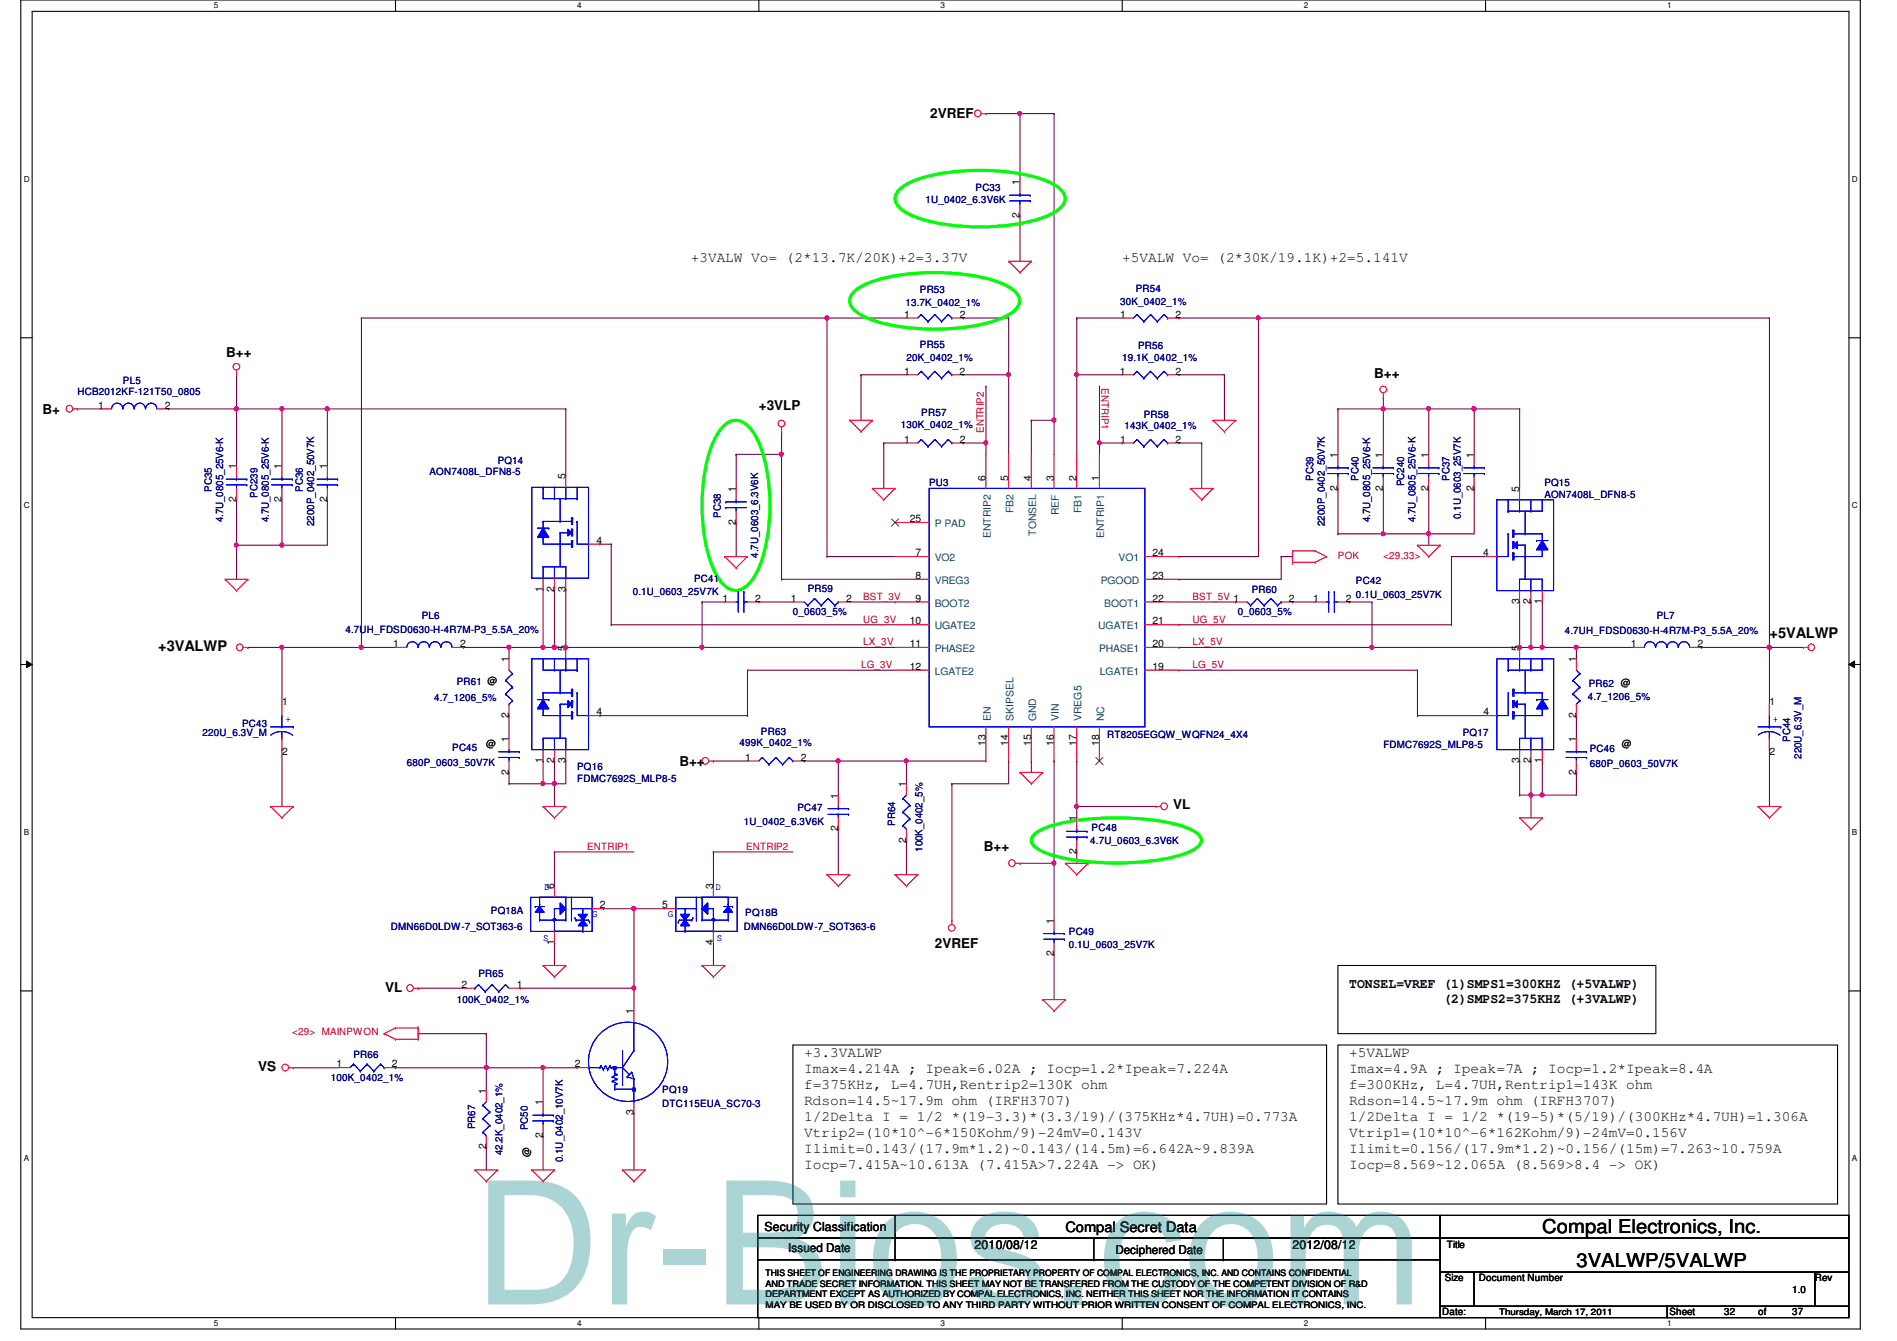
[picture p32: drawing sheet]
<svg xmlns="http://www.w3.org/2000/svg" width="297mm" height="210mm" viewBox="0 0 297 210" stroke-linecap="round" stroke-linejoin="round" font-family="sans-serif">
<defs><g id="words">
<text font-size="27" fill="#00807f" x="74.3" y="204.2">Dr-Bios.com</text>
<g font-size="3">
<text x="241.5" y="193">Compal Electronics, Inc.</text>
<text x="246.8" y="198.3">3VALWP/5VALWP</text>
</g>
<g font-size="2.3">
<text x="108.2" y="41">+3VALW Vo= (2*13.7K/20K)+2=3.37V</text>
<text x="175.7" y="41">+5VALW Vo= (2*30K/19.1K)+2=5.141V</text>
<text x="24.8" y="101.9">+3VALWP</text>
<text x="277.1" y="99.9">+5VALWP</text>
<text x="125.9" y="165.4">+3.3VALWP</text>
<text x="125.9" y="167.9">Imax=4.214A ; Ipeak=6.02A ; Iocp=1.2*Ipeak=7.224A</text>
<text x="211.3" y="165.4">+5VALWP</text>
<text x="211.3" y="167.9">Imax=4.9A ; Ipeak=7A ; Iocp=1.2*Ipeak=8.4A</text>
<text x="125.9" y="170.4">f=375KHz, L=4.7UH,Rentrip2=130K ohm</text>
<text x="125.9" y="172.9">Rdson=14.5~17.9m ohm (IRFH3707)</text>
<text x="211.3" y="170.4">f=300KHz, L=4.7UH,Rentrip1=143K ohm</text>
<text x="211.3" y="172.9">Rdson=14.5~17.9m ohm (IRFH3707)</text>
<text x="125.9" y="175.4">1/2Delta I = 1/2 *(19-3.3)*(3.3/19)/(375KHz*4.7UH)=0.773A</text>
<text x="125.9" y="177.9">Vtrip2=(10*10^-6*150Kohm/9)-24mV=0.143V</text>
<text x="211.3" y="175.4">1/2Delta I = 1/2 *(19-5)*(5/19)/(300KHz*4.7UH)=1.306A</text>
<text x="211.3" y="177.9">Vtrip1=(10*10^-6*162Kohm/9)-24mV=0.156V</text>
<text x="125.9" y="180.4">Ilimit=0.143/(17.9m*1.2)~0.143/(14.5m)=6.642A~9.839A</text>
<text x="125.9" y="182.9">Iocp=7.415A~10.613A (7.415A&gt;7.224A -&gt; OK)</text>
<text x="211.3" y="180.4">Ilimit=0.156/(17.9m*1.2)~0.156/(15m)=7.263~10.759A</text>
<text x="211.3" y="182.9">Iocp=8.569~12.065A (8.569&gt;8.4 -&gt; OK)</text>
</g>
<text font-size="2.2" x="166.8" y="192.8">Compal Secret Data</text>
<g font-size="2.1">
<text x="145.7" y="18.5">2VREF</text>
<text x="35.4" y="55.9">B++</text>
<text x="215.2" y="59.2">B++</text>
<text x="6.6" y="64.8">B+</text>
<text x="118.8" y="64.2">+3VLP</text>
<text x="106.4" y="119.9">B++</text>
<text x="183.7" y="126.6">VL</text>
<text x="154" y="133.2">B++</text>
<text x="146.4" y="148.3">2VREF</text>
<text x="60.3" y="155.2">VL</text>
<text x="211.3" y="154.6">TONSEL=VREF (1)SMPS1=300KHZ (+5VALWP)</text>
<text x="226" y="157">(2)SMPS2=375KHZ (+3VALWP)</text>
<text x="40.4" y="167.7">VS</text>
</g>
<g font-size="1.9">
<text x="119.7" y="192.7">Security Classification</text>
<text x="123.4" y="196">Issued Date</text>
<text x="152.6" y="195.6">2010/08/12</text>
<text x="174.7" y="196.2">Deciphered Date</text>
<text x="202.4" y="195.6">2012/08/12</text>
</g>
<g font-size="1.6" fill="#000080">
<text x="152.8" y="29.9">PC33</text>
<text x="144.9" y="31.8">1U_0402_6.3V6K</text>
<text x="141.8" y="47.8">13.7K_0402_1%</text>
<text x="144" y="45.9">PR53</text>
<text x="175.4" y="47.7">30K_0402_1%</text>
<text x="177.8" y="45.7">PR54</text>
<text x="141.9" y="56.6">20K_0402_1%</text>
<text x="144" y="54.4">PR55</text>
<text x="175.7" y="56.6">19.1K_0402_1%</text>
<text x="178.2" y="54.6">PR56</text>
<text x="12.1" y="61.9">HCB2012KF-121T50_0805</text>
<text x="19.3" y="60.1">PL5</text>
<text x="144.3" y="65.1">PR57</text>
<text x="179.1" y="65.4">PR58</text>
<text x="141" y="67.1">130K_0402_1%</text>
<text x="176.1" y="67.2">143K_0402_1%</text>
<text x="33.2" y="77" transform="rotate(-90 33.2 77)">PC35</text>
<text x="40.3" y="77.9" transform="rotate(-90 40.3 77.9)">PC239</text>
<text x="47.4" y="77" transform="rotate(-90 47.4 77)">PC36</text>
<text x="67.3" y="74.3">AON7408L_DFN8-5</text>
<text x="77.9" y="72.6">PQ14</text>
<text x="145.5" y="76.1">PU3</text>
<text x="205.6" y="75.2" transform="rotate(-90 205.6 75.2)">PC39</text>
<text x="212.7" y="75.2" transform="rotate(-90 212.7 75.2)">PC40</text>
<text x="219.9" y="76.1" transform="rotate(-90 219.9 76.1)">PC240</text>
<text x="227" y="75.2" transform="rotate(-90 227 75.2)">PC37</text>
<text x="241.8" y="76.1">PQ15</text>
<text x="241.8" y="77.9">AON7408L_DFN8-5</text>
<text x="35" y="81.8" transform="rotate(-90 35 81.8)">4.7U_0805_25V6-K</text>
<text x="42.1" y="81.8" transform="rotate(-90 42.1 81.8)">4.7U_0805_25V6-K</text>
<text x="49.2" y="82.3" transform="rotate(-90 49.2 82.3)">2200P_0402_50V7K</text>
<text x="112.9" y="81.1" transform="rotate(-90 112.9 81.1)">PC38</text>
<text x="207.4" y="82.3" transform="rotate(-90 207.4 82.3)">2200P_0402_50V7K</text>
<text x="214.5" y="81.8" transform="rotate(-90 214.5 81.8)">4.7U_0805_25V6-K</text>
<text x="221.6" y="81.8" transform="rotate(-90 221.6 81.8)">4.7U_0805_25V6-K</text>
<text x="228.7" y="81.2" transform="rotate(-90 228.7 81.2)">0.1U_0603_25V7K</text>
<text x="118.7" y="87.3" transform="rotate(-90 118.7 87.3)">4.7U_0603_6.3V6K</text>
<text x="99.1" y="93.2">0.1U_0603_25V7K</text>
<text x="108.7" y="91.1">PC41</text>
<text x="126.5" y="92.7">PR59</text>
<text x="196" y="92.8">PR60</text>
<text x="212.3" y="91.4">PC42</text>
<text x="212.3" y="93.6">0.1U_0603_25V7K</text>
<text x="54.1" y="99.1">4.7UH_FDSD0630-H-4R7M-P3_5.5A_20%</text>
<text x="66" y="96.9">PL6</text>
<text x="124.2" y="96.2">0_0603_5%</text>
<text x="193.8" y="96.2">0_0603_5%</text>
<text x="245" y="99.2">4.7UH_FDSD0630-H-4R7M-P3_5.5A_20%</text>
<text x="259.4" y="96.9">PL7</text>
<text x="71.5" y="107.2">PR61 @</text>
<text x="248.8" y="107.6">PR62 @</text>
<text x="37.9" y="113.8">PC43</text>
<text x="68" y="109.7">4.7_1206_5%</text>
<text x="248.6" y="109.6">4.7_1206_5%</text>
<text x="31.7" y="115.2">220U_6.3V_M</text>
<text x="63.7" y="119.8">680P_0603_50V7K</text>
<text x="70.8" y="117.5">PC45</text>
<text x="115.8" y="116.8">499K_0402_1%</text>
<text x="119.2" y="115.1">PR63</text>
<text x="173.4" y="115.6">RT8205EGQW_WQFN24_4X4</text>
<text x="216.6" y="117">FDMC7692S_MLP8-5</text>
<text x="229.1" y="115.2">PQ17</text>
<text x="248.9" y="117.7">PC46</text>
<text x="280.3" y="116.1" transform="rotate(-90 280.3 116.1)">PC44</text>
<text x="282.1" y="118.8" transform="rotate(-90 282.1 118.8)">220U_6.3V_M</text>
<text x="90.4" y="120.6">PQ16</text>
<text x="90.4" y="122.3">FDMC7692S_MLP8-5</text>
<text x="248.9" y="120">680P_0603_50V7K</text>
<text x="116.5" y="129.1">1U_0402_6.3V6K</text>
<text x="124.9" y="127">PC47</text>
<text x="140.2" y="129.2" transform="rotate(-90 140.2 129.2)">PR64</text>
<text x="170.9" y="130">PC48</text>
<text x="144.5" y="133.3" transform="rotate(-90 144.5 133.3)">100K_0402_5%</text>
<text x="170.7" y="132.1">4.7U_0603_6.3V6K</text>
<text x="76.9" y="143.1">PQ18A</text>
<text x="116.7" y="143.3">PQ18B</text>
<text x="61.2" y="145.6">DMN66D0LDW-7_SOT363-6</text>
<text x="116.5" y="145.6">DMN66D0LDW-7_SOT363-6</text>
<text x="167.4" y="146.3">PC49</text>
<text x="167.4" y="148.5">0.1U_0603_25V7K</text>
<text x="74.9" y="152.9">PR65</text>
<text x="71.5" y="157">100K_0402_1%</text>
<text x="55.4" y="165.6">PR66</text>
<text x="51.8" y="169.3">100K_0402_1%</text>
<text x="103.7" y="171.1">PQ19</text>
<text x="103.7" y="173.3">DTC115EUA_SC70-3</text>
<text x="74.4" y="176.7" transform="rotate(-90 74.4 176.7)">PR67</text>
<text x="82.6" y="176.9" transform="rotate(-90 82.6 176.9)">PC50</text>
<text x="78.7" y="180.8" transform="rotate(-90 78.7 180.8)">42.2K_0402_1%</text>
<text x="88.1" y="181.9" transform="rotate(-90 88.1 181.9)">0.1U_0402_10V7K</text>
</g>
<g font-size="1.6">
<text x="159.7" y="29" transform="rotate(-90 159.7 29)">1</text>
<text x="159.7" y="34.1" transform="rotate(-90 159.7 34.1)">2</text>
<text x="141.6" y="49.7">1</text>
<text x="150.3" y="49.7">2</text>
<text x="175.4" y="49.7">1</text>
<text x="184.1" y="49.7">2</text>
<text x="141.6" y="58.6">1</text>
<text x="150.3" y="58.6">2</text>
<text x="175.4" y="58.6">1</text>
<text x="184" y="58.6">2</text>
<text x="15.4" y="64">1</text>
<text x="25.8" y="64">2</text>
<text x="141.6" y="69.3">1</text>
<text x="150.3" y="69.3">2</text>
<text x="175.4" y="69.3">1</text>
<text x="184.1" y="69.3">2</text>
<text x="209.5" y="71.7" transform="rotate(-90 209.5 71.7)">1</text>
<text x="216.6" y="71.7" transform="rotate(-90 216.6 71.7)">1</text>
<text x="223.7" y="71.7" transform="rotate(-90 223.7 71.7)">1</text>
<text x="230.8" y="71.7" transform="rotate(-90 230.8 71.7)">1</text>
<text x="37" y="73.4" transform="rotate(-90 37 73.4)">1</text>
<text x="44.1" y="73.4" transform="rotate(-90 44.1 73.4)">1</text>
<text x="51.2" y="73.4" transform="rotate(-90 51.2 73.4)">1</text>
<text x="88.6" y="75.1" transform="rotate(-90 88.6 75.1)">5</text>
<text x="115.2" y="77" transform="rotate(-90 115.2 77)">1</text>
<text x="154.3" y="75.2" transform="rotate(-90 154.3 75.2)">6</text>
<text x="157.9" y="75.2" transform="rotate(-90 157.9 75.2)">5</text>
<text x="161.4" y="75.2" transform="rotate(-90 161.4 75.2)">4</text>
<text x="165" y="75.2" transform="rotate(-90 165 75.2)">3</text>
<text x="168.6" y="75.2" transform="rotate(-90 168.6 75.2)">2</text>
<text x="172.1" y="75.2" transform="rotate(-90 172.1 75.2)">1</text>
<text x="209.5" y="76.8" transform="rotate(-90 209.5 76.8)">2</text>
<text x="216.6" y="76.8" transform="rotate(-90 216.6 76.8)">2</text>
<text x="223.7" y="76.8" transform="rotate(-90 223.7 76.8)">2</text>
<text x="230.8" y="76.8" transform="rotate(-90 230.8 76.8)">2</text>
<text x="237.9" y="77" transform="rotate(-90 237.9 77)">5</text>
<text x="37" y="78.6" transform="rotate(-90 37 78.6)">2</text>
<text x="44.1" y="78.6" transform="rotate(-90 44.1 78.6)">2</text>
<text x="51.2" y="78.6" transform="rotate(-90 51.2 78.6)">2</text>
<text x="115.2" y="82.1" transform="rotate(-90 115.2 82.1)">2</text>
<text x="142.5" y="81.7">25</text>
<text x="93.4" y="85.1">4</text>
<text x="143.4" y="87.1">7</text>
<text x="180.5" y="87.1">24</text>
<text x="232.3" y="87.1">4</text>
<text x="85" y="92.6" transform="rotate(-90 85 92.6)">1</text>
<text x="86.8" y="92.6" transform="rotate(-90 86.8 92.6)">2</text>
<text x="88.6" y="92.6" transform="rotate(-90 88.6 92.6)">3</text>
<text x="113.1" y="94.2">1</text>
<text x="118.3" y="94.2">2</text>
<text x="123.8" y="94.2">1</text>
<text x="132.5" y="94.2">2</text>
<text x="143.4" y="94.2">9</text>
<text x="143.4" y="90.6">8</text>
<text x="180.5" y="90.6">23</text>
<text x="180.5" y="94.2">22</text>
<text x="201.8" y="94.2">2</text>
<text x="205.6" y="94.2">1</text>
<text x="210.7" y="94.2">2</text>
<text x="237.9" y="94.6" transform="rotate(-90 237.9 94.6)">3</text>
<text x="239.7" y="94.6" transform="rotate(-90 239.7 94.6)">2</text>
<text x="241.4" y="94.6" transform="rotate(-90 241.4 94.6)">1</text>
<text x="61.6" y="101.3">1</text>
<text x="72" y="101.3">2</text>
<text x="88.6" y="101.9" transform="rotate(-90 88.6 101.9)">5</text>
<text x="142.5" y="101.3">11</text>
<text x="142.5" y="97.7">10</text>
<text x="180.5" y="101.3">20</text>
<text x="180.5" y="97.7">21</text>
<text x="237.9" y="101.9" transform="rotate(-90 237.9 101.9)">5</text>
<text x="255.4" y="101.3">1</text>
<text x="265.8" y="101.3">2</text>
<text x="79.7" y="103.7" transform="rotate(-90 79.7 103.7)">1</text>
<text x="142.5" y="104.8">12</text>
<text x="180.5" y="104.8">19</text>
<text x="246.8" y="103.7" transform="rotate(-90 246.8 103.7)">1</text>
<text x="44.2" y="110.4">1</text>
<text x="79.7" y="112.3" transform="rotate(-90 79.7 112.3)">2</text>
<text x="93.4" y="112">4</text>
<text x="232.3" y="112">4</text>
<text x="246.8" y="112.3" transform="rotate(-90 246.8 112.3)">2</text>
<text x="277.1" y="110.4">1</text>
<text x="44.2" y="118.2">2</text>
<text x="76.1" y="117">@</text>
<text x="79.7" y="116.1" transform="rotate(-90 79.7 116.1)">1</text>
<text x="85" y="119.5" transform="rotate(-90 85 119.5)">1</text>
<text x="86.8" y="119.5" transform="rotate(-90 86.8 119.5)">2</text>
<text x="88.6" y="119.5" transform="rotate(-90 88.6 119.5)">3</text>
<text x="116.7" y="119.1">1</text>
<text x="125.4" y="119.1">2</text>
<text x="154.3" y="116.8" transform="rotate(-90 154.3 116.8)">13</text>
<text x="157.9" y="116.8" transform="rotate(-90 157.9 116.8)">14</text>
<text x="161.4" y="116.8" transform="rotate(-90 161.4 116.8)">15</text>
<text x="165" y="116.8" transform="rotate(-90 165 116.8)">16</text>
<text x="168.5" y="116.8" transform="rotate(-90 168.5 116.8)">17</text>
<text x="172.1" y="116.8" transform="rotate(-90 172.1 116.8)">18</text>
<text x="237.9" y="119.5" transform="rotate(-90 237.9 119.5)">3</text>
<text x="239.7" y="119.5" transform="rotate(-90 239.7 119.5)">2</text>
<text x="241.5" y="119.5" transform="rotate(-90 241.5 119.5)">1</text>
<text x="246.8" y="116.1" transform="rotate(-90 246.8 116.1)">1</text>
<text x="253.9" y="117">@</text>
<text x="277.1" y="118.2">2</text>
<text x="79.7" y="121.2" transform="rotate(-90 79.7 121.2)">2</text>
<text x="131.2" y="125" transform="rotate(-90 131.2 125)">1</text>
<text x="141.9" y="123.2" transform="rotate(-90 141.9 123.2)">1</text>
<text x="246.8" y="121.2" transform="rotate(-90 246.8 121.2)">2</text>
<text x="131.2" y="130.1" transform="rotate(-90 131.2 130.1)">2</text>
<text x="141.9" y="131.9" transform="rotate(-90 141.9 131.9)">2</text>
<text x="168.6" y="128.6" transform="rotate(-90 168.6 128.6)">1</text>
<text x="168.6" y="133.7" transform="rotate(-90 168.6 133.7)">2</text>
<text x="86.8" y="139.2" transform="rotate(-90 86.8 139.2)">6</text>
<text x="93.9" y="142.2">2</text>
<text x="103.7" y="142.2">5</text>
<text x="111.7" y="139.2" transform="rotate(-90 111.7 139.2)">3</text>
<text x="86.8" y="147.9" transform="rotate(-90 86.8 147.9)">1</text>
<text x="111.7" y="147.9" transform="rotate(-90 111.7 147.9)">4</text>
<text x="165" y="149.7" transform="rotate(-90 165 149.7)">2</text>
<text x="165" y="144.6" transform="rotate(-90 165 144.6)">1</text>
<text x="72.3" y="154.6">2</text>
<text x="80.9" y="154.6">1</text>
<text x="99.2" y="158.8" transform="rotate(-90 99.2 158.8)">1</text>
<text x="52.7" y="167.1">1</text>
<text x="61.4" y="167.1">2</text>
<text x="90" y="167.1">2</text>
<text x="76.1" y="171.2" transform="rotate(-90 76.1 171.2)">1</text>
<text x="85" y="173" transform="rotate(-90 85 173)">1</text>
<text x="76.1" y="179.9" transform="rotate(-90 76.1 179.9)">2</text>
<text x="85" y="178.1" transform="rotate(-90 85 178.1)">2</text>
<text x="99.2" y="174.6" transform="rotate(-90 99.2 174.6)">3</text>
<text x="83" y="181.2" transform="rotate(-90 83 181.2)">@</text>
<text x="226.6" y="195.4">Title</text>
<text x="226.2" y="200.6">Size</text>
<text x="231.6" y="200.6">Document Number</text>
<text x="280.6" y="202.3">1.0</text>
<text x="284.2" y="200.6">Rev</text>
<text x="225.8" y="205.9">Date:</text>
<text x="261.4" y="205.9">Sheet</text>
<text x="269.9" y="205.9">32</text>
<text x="275.3" y="205.9">of</text>
<text x="280.6" y="205.9">37</text>
</g>
<g font-size="1.6" fill="#f00">
<text x="172.5" y="60.8" transform="rotate(90 172.5 60.8)">ENTRIP1</text>
<text x="154" y="67.8" transform="rotate(-90 154 67.8)">ENTRIP2</text>
<text x="209.5" y="87.5">POK</text>
<text x="216.6" y="87.5">&lt;29,33&gt;</text>
<text x="135.2" y="93.9">BST_3V</text>
<text x="186.7" y="93.9">BST_5V 1</text>
<text x="135.2" y="97.5">UG_3V</text>
<text x="135.2" y="101">LX_3V</text>
<text x="186.7" y="97.5">UG_5V</text>
<text x="186.7" y="101">LX_5V</text>
<text x="134.8" y="104.6">LG_3V</text>
<text x="186.7" y="104.6">LG_5V</text>
<text x="91.9" y="133">ENTRIP1</text>
<text x="116.8" y="133">ENTRIP2</text>
<text x="45.8" y="162">&lt;29&gt; MAINPWON</text>
</g>
<g font-size="1.6" fill="#004080">
<text x="146.4" y="82.5">P PAD</text>
<text x="158.7" y="80.3" transform="rotate(-90 158.7 80.3)">FB2</text>
<text x="162.2" y="83.9" transform="rotate(-90 162.2 83.9)">TONSEL</text>
<text x="165.8" y="80.6" transform="rotate(-90 165.8 80.6)">REF</text>
<text x="169.4" y="80.3" transform="rotate(-90 169.4 80.3)">FB1</text>
<text x="146.4" y="87.8">VO2</text>
<text x="155.1" y="84.3" transform="rotate(-90 155.1 84.3)">ENTRIP2</text>
<text x="172.9" y="84.3" transform="rotate(-90 172.9 84.3)">ENTRIP1</text>
<text x="175.2" y="87.8">VO1</text>
<text x="146.4" y="94.9">BOOT2</text>
<text x="146.4" y="91.4">VREG3</text>
<text x="172.4" y="91.4">PGOOD</text>
<text x="172.9" y="94.9">BOOT1</text>
<text x="146.4" y="98.5">UGATE2</text>
<text x="172" y="98.5">UGATE1</text>
<text x="146.4" y="105.6">LGATE2</text>
<text x="146.4" y="102.1">PHASE2</text>
<text x="172.1" y="102.1">PHASE1</text>
<text x="172.2" y="105.6">LGATE1</text>
<text x="155.1" y="112.9" transform="rotate(-90 155.1 112.9)">EN</text>
<text x="158.7" y="112.9" transform="rotate(-90 158.7 112.9)">SKIPSEL</text>
<text x="162.2" y="112.9" transform="rotate(-90 162.2 112.9)">GND</text>
<text x="165.8" y="112.9" transform="rotate(-90 165.8 112.9)">VIN</text>
<text x="169.4" y="112.9" transform="rotate(-90 169.4 112.9)">VREG5</text>
<text x="172.9" y="112.9" transform="rotate(-90 172.9 112.9)">NC</text>
</g>
<g font-size="1.6" fill="#00f">
<text x="44.7" y="113.1">+</text>
<text x="277.6" y="113.1">+</text>
<text x="85.2" y="139.4">D</text>
<text x="92.7" y="143.5">G</text>
<text x="104.6" y="143.5">G</text>
<text x="112" y="139.4">D</text>
<text x="85" y="147.4">S</text>
<text x="112.3" y="147.4">S</text>
</g>
<g font-size="1.4">
<text x="119.9" y="201.4">AND TRADE SECRET INFORMATION. THIS SHEET MAY NOT BE TRANSFERED FROM THE CUSTODY OF THE COMPETENT DIVISION OF R&amp;D</text>
<text x="119.9" y="203">DEPARTMENT EXCEPT AS AUTHORIZED BY COMPAL ELECTRONICS, INC. NEITHER THIS SHEET NOR THE INFORMATION IT CONTAINS</text>
<text x="119.9" y="199.7">THIS SHEET OF ENGINEERING DRAWING IS THE PROPRIETARY PROPERTY OF COMPAL ELECTRONICS, INC. AND CONTAINS CONFIDENTIAL</text>
<text x="119.9" y="204.7">MAY BE USED BY OR DISCLOSED TO ANY THIRD PARTY WITHOUT PRIOR WRITTEN CONSENT OF COMPAL ELECTRONICS, INC.</text>
<text x="234.7" y="205.8">Thursday, March 17, 2011</text>
</g>
<g font-size="1.3">
<text x="33.5" y="1.3">5</text>
<text x="90.4" y="1.3">4</text>
<text x="147.3" y="1.3">3</text>
<text x="204.2" y="1.3">2</text>
<text x="261.1" y="1.3">1</text>
<text x="3.7" y="28.4">D</text>
<text x="290" y="28.4">D</text>
<text x="3.7" y="79.5">C</text>
<text x="290" y="79.5">C</text>
<text x="3.7" y="130.7">B</text>
<text x="290" y="130.7">B</text>
<text x="3.7" y="181.8">A</text>
<text x="290" y="181.8">A</text>
<text x="33.5" y="207.6">5</text>
<text x="90.4" y="207.6">4</text>
<text x="147.3" y="207.6">3</text>
<text x="204.2" y="207.6">2</text>
<text x="261.1" y="207.6">1</text>
</g>
</g></defs>
<path d="M3.3 0h288v208h-288zM5 1.8h284.5v204.4h-284.5z" fill="none" stroke="#000" stroke-width=".17"/>
<g fill="#fff">
<path d="M33.5 .2h.7v1.4h-.7z"/>
<path d="M33.5 206.4h.7v1.4h-.7z"/>
</g>
<path d="M61.9 0v1.8M61.9 206.2v1.8" fill="none" stroke="#000" stroke-width=".17"/>
<g fill="#fff">
<path d="M90.4 .2h.7v1.4h-.7z"/>
<path d="M90.4 206.4h.7v1.4h-.7z"/>
</g>
<path d="M118.8 0v1.8M118.8 206.2v1.8" fill="none" stroke="#000" stroke-width=".17"/>
<g fill="#fff">
<path d="M147.3 .2h.7v1.4h-.7z"/>
<path d="M147.3 206.4h.7v1.4h-.7z"/>
</g>
<path d="M175.7 0v1.8M175.7 206.2v1.8" fill="none" stroke="#000" stroke-width=".17"/>
<g fill="#fff">
<path d="M204.2 .2h.6v1.4h-.6z"/>
<path d="M204.2 206.4h.6v1.4h-.6z"/>
</g>
<path d="M232.6 0v1.8M232.6 206.2v1.8" fill="none" stroke="#000" stroke-width=".17"/>
<g fill="#fff">
<path d="M261.1 .2h.6v1.4h-.6z"/>
<path d="M261.1 206.4h.6v1.4h-.6z"/>
<path d="M3.7 27.3h.9v1.4h-.9z"/>
<path d="M290 27.3h.9v1.4h-.9z"/>
<path d="M3.7 78.4h.9v1.4h-.9z"/>
<path d="M290 78.4h.9v1.4h-.9z"/>
</g>
<path d="M3.3 52.9h1.7M289.5 52.9h1.8" fill="none" stroke="#000" stroke-width=".17"/>
<g fill="#fff">
<path d="M3.7 129.5h.8v1.4h-.8z"/>
<path d="M290 129.5h.8v1.4h-.8z"/>
</g>
<path d="M3.3 104h1.7M289.5 104h1.8" fill="none" stroke="#000" stroke-width=".17"/>
<path d="M4.1 103.5l.9 .5-.9 .5zM289.5 104l.9-.5v1z" fill="#000"/>
<path d="M4.1 103.5l.9 .5-.9 .5zM289.5 104l.9-.5v1z" fill="none" stroke="#000" stroke-width=".16"/>
<g fill="#fff">
<path d="M3.7 180.6h.8v1.4h-.8z"/>
<path d="M290 180.6h.8v1.4h-.8z"/>
</g>
<path d="M3.3 155.1h1.7M289.5 155.1h1.8" fill="none" stroke="#000" stroke-width=".17"/>
<path d="M85 177.8h.1M85 167.1h.1M85 167.1v5.4M85 177.8v5.3" fill="none" stroke="#800040" stroke-width=".17"/>
<circle cx="85" cy="167.1" r=".32" fill="#f0f"/>
<circle cx="85" cy="167.1" r=".32" fill="none" stroke="#f0f" stroke-width=".17"/>
<path d="M237.9 64h.1M237.9 64v12.5M239.7 124.5h.1M239.7 124.5v3.5M76.2 167.1h.1M76.2 167.1h8.8" fill="none" stroke="#800040" stroke-width=".17"/>
<circle cx="239.7" cy="124.4" r=".32" fill="#f0f"/>
<circle cx="239.7" cy="124.4" r=".32" fill="none" stroke="#f0f" stroke-width=".17"/>
<path d="M230.8 64h.1M230.8 64h7.1" fill="none" stroke="#800040" stroke-width=".17"/>
<circle cx="230.8" cy="64" r=".32" fill="#f0f"/>
<circle cx="230.8" cy="64" r=".32" fill="none" stroke="#f0f" stroke-width=".17"/>
<g fill="none" stroke="#800040" stroke-width=".17">
<path d="M37 58.7h.1M37 58.7v5.3M134.8 58.7h.1M134.8 58.7v7.1M134.8 58.7h7.1M12.1 64h.1M12.1 64h3.6M115.3 71.1h.1M115.3 71.1v5.4M122.4 67.6h.1M122.4 67.6v3.5h-7.1M138.4 69.3h.1"/>
<path d="M138.4 69.3h3.5M138.4 69.3v7.2M150.8 69.3h.1M150.8 69.3h3.6M115.3 81.8h.1M115.3 81.8v5.3M118.8 94.2h.1M118.8 94.2h5.4M184.6 94.2h8.9M193.5 94.2h.1M202.4 94.2h.1M202.4 94.2h3.5"/>
<path d="M214.8 94.2h.1M214.8 94.2v7.1h-30.2M117 112h.1M117 104.9v7.1M184.6 101.3h.1M239.7 101.3h.1M239.7 101.3h1.8M239.7 119.1h.1M239.7 119.1v5.4h-1.8M241.5 119.1h.1M241.5 119.1v5.4M237.9 124.5h.1"/>
<path d="M111.7 147.6h.1M111.7 147.6v3.5M76.2 179.6h.1M76.2 179.6v3.5"/>
</g>
<circle cx="239.7" cy="101.3" r=".32" fill="#f0f"/>
<circle cx="239.7" cy="101.3" r=".32" fill="none" stroke="#f0f" stroke-width=".17"/>
<g fill="none" stroke="#800040" stroke-width=".17">
<path d="M154.4 17.8h.1M154.4 17.8h5.3M159.7 17.8h.1M159.7 17.8v10.6M159.7 33.8h.1M159.7 33.8v7.1M184.6 49.8h.1M184.6 49.8h12.5M216.6 62.2h.1M216.6 62.2v1.8M184.6 90.7h.1M184.6 90.7h16"/>
<path d="M277.1 101.3h.1M277.1 101.3h5.3M168.6 126.2h.1M168.6 126.2v1.8"/>
</g>
<circle cx="159.7" cy="17.8" r=".32" fill="#f0f"/>
<circle cx="159.7" cy="17.8" r=".32" fill="none" stroke="#f0f" stroke-width=".17"/>
<path d="M277.1 117.3h.1M277.1 101.3h.1M277.1 101.3v8.9M277.1 117.3v8.9" fill="none" stroke="#800040" stroke-width=".17"/>
<circle cx="277" cy="101.3" r=".32" fill="#f0f"/>
<circle cx="277" cy="101.3" r=".32" fill="none" stroke="#f0f" stroke-width=".17"/>
<path d="M168.6 49.8h.1M168.6 49.8v8.9M184.6 87.1h.1M184.6 87.1h12.5M159.7 135.1h.1M159.7 135.1h5.4M168.6 133.3h.1M168.6 133.3v1.8" fill="none" stroke="#800040" stroke-width=".17"/>
<circle cx="168.6" cy="58.6" r=".32" fill="#f0f"/>
<circle cx="168.6" cy="58.6" r=".32" fill="none" stroke="#f0f" stroke-width=".17"/>
<path d="M86.8 122.7h.1M86.8 122.7v3.5" fill="none" stroke="#800040" stroke-width=".17"/>
<circle cx="86.8" cy="122.7" r=".32" fill="#f0f"/>
<circle cx="86.8" cy="122.7" r=".32" fill="none" stroke="#f0f" stroke-width=".17"/>
<path d="M168.6 58.7h.1M168.6 49.8h.1M168.6 58.7h7.1M168.6 49.8h7.1M188.2 69.3h.1M188.2 69.3v7.2M141.9 119.1h12.5M154.4 119.1h.1" fill="none" stroke="#800040" stroke-width=".17"/>
<circle cx="141.9" cy="119.1" r=".32" fill="#f0f"/>
<circle cx="141.9" cy="119.1" r=".32" fill="none" stroke="#f0f" stroke-width=".17"/>
<g fill="none" stroke="#800040" stroke-width=".17">
<path d="M184.6 58.7h.1M184.6 58.7h7.1M191.7 58.7h.1M191.7 58.7v7.1M197.1 49.8h.1M197.1 49.8v37.3M184.6 69.3h.1M184.6 69.3h3.6M93.9 85.2h.1M93.9 85.2h1.8M95.7 85.2h.1M95.7 85.2v12.6"/>
<path d="M184.6 97.8h.1M184.6 97.8h42.7M88.6 119.1h.1M88.6 119.1v3.6M141.9 119.1v3.6M111.7 133.3h.1M111.7 133.3v5.4M141.9 122.7h.1M149.1 122.7h.1M149.1 122.7v21.3M65.5 154.7h.1M65.5 154.7h7.1"/>
</g>
<circle cx="197" cy="49.8" r=".32" fill="#f0f"/>
<circle cx="197" cy="49.8" r=".32" fill="none" stroke="#f0f" stroke-width=".17"/>
<g fill="none" stroke="#800040" stroke-width=".17">
<path d="M165.1 17.8h.1M165.1 17.8v48M56.6 49.8h.1M56.6 49.8h72.9M157.9 49.8h.1M157.9 49.8v8.9M197.1 49.8h.1M197.1 49.8h80M277.1 49.8h.1M277.1 49.8v51.5M165.1 119.1h.1M165.1 119.1v16"/>
<path d="M168.6 119.1h.1M168.6 119.1v7.1"/>
</g>
<circle cx="277" cy="101.3" r=".32" fill="#f0f"/>
<circle cx="277" cy="101.3" r=".32" fill="none" stroke="#f0f" stroke-width=".17"/>
<path d="M237.9 101.3h.1M237.9 101.3h1.8M86.8 122.7h.1M86.8 122.7h1.8M141.9 131.6h.1M141.9 131.6v5.3" fill="none" stroke="#800040" stroke-width=".17"/>
<circle cx="237.9" cy="101.3" r=".32" fill="#f0f"/>
<circle cx="237.9" cy="101.3" r=".32" fill="none" stroke="#f0f" stroke-width=".17"/>
<g fill="none" stroke="#800040" stroke-width=".17">
<path d="M109.9 94.2h.1M109.9 94.2v7.1M211.3 94.2h.1M211.3 94.2h3.5M227.3 87.1h.1M227.3 97.8h.1M227.3 87.1h5.3M227.3 87.1v10.7M93.9 112h.1M93.9 112h23.1M246.8 101.3h.1M246.8 101.3h8.9"/>
<path d="M149.1 122.7h.1M149.1 122.7h8.8M99.3 142.2h.1M99.3 142.2h4.8"/>
</g>
<circle cx="99.2" cy="142.2" r=".32" fill="#f0f"/>
<circle cx="99.2" cy="142.2" r=".32" fill="none" stroke="#f0f" stroke-width=".17"/>
<g fill="none" stroke="#800040" stroke-width=".17">
<path d="M129.5 49.8h.1M129.5 49.8h12.4M154.4 69.3h.1M154.4 69.3v1.8M109.9 94.2h.1M109.9 94.2h3.6M133 94.2h7.2M140.2 94.2h.1M86.8 119.1h.1M86.8 119.1v3.6h-1.8M157.9 119.1h.1M157.9 119.1v3.6"/>
<path d="M85 122.7h.1M165.1 149.4h.1M165.1 149.4v7.1"/>
</g>
<circle cx="154.4" cy="69.3" r=".32" fill="#f0f"/>
<circle cx="154.4" cy="69.3" r=".32" fill="none" stroke="#f0f" stroke-width=".17"/>
<path d="M129.5 49.8h.1M129.5 49.8v37.3" fill="none" stroke="#800040" stroke-width=".17"/>
<circle cx="129.5" cy="49.8" r=".32" fill="#f0f"/>
<circle cx="129.5" cy="49.8" r=".32" fill="none" stroke="#f0f" stroke-width=".17"/>
<path d="M44.1 101.3h.1M44.1 101.3v8.9" fill="none" stroke="#800040" stroke-width=".17"/>
<circle cx="44.1" cy="101.3" r=".32" fill="#f0f"/>
<circle cx="44.1" cy="101.3" r=".32" fill="none" stroke="#f0f" stroke-width=".17"/>
<path d="M159.7 17.8h.1M159.7 17.8h5.4M85 92.3h.1M85 92.3v9M86.8 92.3h.1M86.8 92.3v9M88.6 92.3h.1M88.6 92.3v9M184.6 104.9h.1M184.6 104.9h37.3" fill="none" stroke="#800040" stroke-width=".17"/>
<circle cx="86.8" cy="101.3" r=".32" fill="#f0f"/>
<circle cx="86.8" cy="101.3" r=".32" fill="none" stroke="#f0f" stroke-width=".17"/>
<path d="M172.2 69.3h.1M172.2 69.3v1.8" fill="none" stroke="#800040" stroke-width=".17"/>
<circle cx="172.1" cy="69.3" r=".32" fill="#f0f"/>
<circle cx="172.1" cy="69.3" r=".32" fill="none" stroke="#f0f" stroke-width=".17"/>
<path d="M122.4 71.1h.1M122.4 71.1v19.6" fill="none" stroke="#800040" stroke-width=".17"/>
<circle cx="122.4" cy="71.1" r=".32" fill="#f0f"/>
<circle cx="122.4" cy="71.1" r=".32" fill="none" stroke="#f0f" stroke-width=".17"/>
<g fill="none" stroke="#800040" stroke-width=".17">
<path d="M161.5 65.8h.1M161.5 65.8h3.6M239.7 94.2h.1M239.7 94.2v7.1M241.5 94.2h.1M241.5 94.2v7.1M44.1 117.3h.1M44.1 117.3v8.9M56.6 101.3h.1M56.6 101.3h5.3M221.9 104.9h.1M221.9 104.9v7.1"/>
<path d="M165.1 135.1h.1M165.1 135.1v8.9M99.3 174.2h.1M99.3 174.2v8.9"/>
</g>
<circle cx="165" cy="135.1" r=".32" fill="#f0f"/>
<circle cx="165" cy="135.1" r=".32" fill="none" stroke="#f0f" stroke-width=".17"/>
<path d="M150.8 49.8h.1M150.8 49.8h7.1M221.9 112h.1M221.9 112h10.7M76.2 167.1h.1M76.2 167.1v3.6" fill="none" stroke="#800040" stroke-width=".17"/>
<circle cx="76.1" cy="167.1" r=".32" fill="#f0f"/>
<circle cx="76.1" cy="167.1" r=".32" fill="none" stroke="#f0f" stroke-width=".17"/>
<path d="M150.8 58.7h.1M150.8 58.7h7.1M85 101.3h.1M85 101.3h1.8M161.5 119.1h.1M161.5 119.1v1.8M237.9 119.1h.1M237.9 119.1v5.4M239.7 124.5h.1M239.7 124.5h1.8" fill="none" stroke="#800040" stroke-width=".17"/>
<circle cx="86.8" cy="101.3" r=".32" fill="#f0f"/>
<circle cx="86.8" cy="101.3" r=".32" fill="none" stroke="#f0f" stroke-width=".17"/>
<circle cx="85" cy="101.3" r=".32" fill="#f0f"/>
<circle cx="85" cy="101.3" r=".32" fill="none" stroke="#f0f" stroke-width=".17"/>
<path d="M86.8 101.3h.1M86.8 101.3h1.8" fill="none" stroke="#800040" stroke-width=".17"/>
<circle cx="88.6" cy="101.3" r=".32" fill="#f0f"/>
<circle cx="88.6" cy="101.3" r=".32" fill="none" stroke="#f0f" stroke-width=".17"/>
<circle cx="86.8" cy="101.3" r=".32" fill="#f0f"/>
<circle cx="86.8" cy="101.3" r=".32" fill="none" stroke="#f0f" stroke-width=".17"/>
<path d="M79.7 101.3h.1M79.7 101.3h5.3" fill="none" stroke="#800040" stroke-width=".17"/>
<circle cx="79.7" cy="101.3" r=".32" fill="#f0f"/>
<circle cx="79.7" cy="101.3" r=".32" fill="none" stroke="#f0f" stroke-width=".17"/>
<g fill="none" stroke="#800040" stroke-width=".17">
<path d="M200.6 87.1h.1M200.6 87.1v3.6M200.6 87.1h1.8M202.4 87.1h.1M79.7 112h.1M79.7 112v3.6M79.7 122.7h.1M79.7 122.7h5.3M86.8 133.3h.1M86.8 133.3v5.4M86.8 133.3h12.5M111.7 133.3h.1"/>
<path d="M111.7 133.3h12.5M81.5 154.7h.1M81.5 154.7h17.8M86.8 147.6h.1M86.8 147.6v3.5M94.5 142.2h.1M94.5 142.2h4.8M45.9 167.1h.1M45.9 167.1h7.1M61.9 167.1h.1M61.9 167.1h14.3M85 167.1h5.4"/>
<path d="M90.4 167.1h.1"/>
</g>
<circle cx="85" cy="122.7" r=".32" fill="#f0f"/>
<circle cx="85" cy="122.7" r=".32" fill="none" stroke="#f0f" stroke-width=".17"/>
<path d="M72.6 101.3h.1M72.6 101.3h7.1M79.7 101.3h.1M79.7 101.3v1.8M85 119.1h.1M85 119.1v3.6M79.7 120.9h.1M79.7 120.9v1.8M241.5 124.5h.1M241.5 124.5h5.3" fill="none" stroke="#800040" stroke-width=".17"/>
<circle cx="241.5" cy="124.4" r=".32" fill="#f0f"/>
<circle cx="241.5" cy="124.4" r=".32" fill="none" stroke="#f0f" stroke-width=".17"/>
<path d="M246.8 112h.1M246.8 101.3h.1M246.8 101.3v1.8M246.8 112v3.6M246.8 120.9h.1M246.8 120.9v3.6" fill="none" stroke="#800040" stroke-width=".17"/>
<circle cx="246.8" cy="101.3" r=".32" fill="#f0f"/>
<circle cx="246.8" cy="101.3" r=".32" fill="none" stroke="#f0f" stroke-width=".17"/>
<path d="M241.5 101.3h.1M241.5 101.3h5.3" fill="none" stroke="#800040" stroke-width=".17"/>
<circle cx="241.5" cy="101.3" r=".32" fill="#f0f"/>
<circle cx="241.5" cy="101.3" r=".32" fill="none" stroke="#f0f" stroke-width=".17"/>
<path d="M111.7 119.1h.1M111.7 119.1h5.3M131.3 119.1h.1M131.3 119.1h10.6" fill="none" stroke="#800040" stroke-width=".17"/>
<circle cx="131.2" cy="119.1" r=".32" fill="#f0f"/>
<circle cx="131.2" cy="119.1" r=".32" fill="none" stroke="#f0f" stroke-width=".17"/>
<path d="M168.6 126.2h.1M168.6 126.2h12.5" fill="none" stroke="#800040" stroke-width=".17"/>
<circle cx="168.6" cy="126.2" r=".32" fill="#f0f"/>
<circle cx="168.6" cy="126.2" r=".32" fill="none" stroke="#f0f" stroke-width=".17"/>
<g fill="none" stroke="#800040" stroke-width=".17">
<path d="M122.4 90.7h.1M122.4 90.7h17.8M129.5 87.1h.1M129.5 87.1h10.7M109.9 101.3h.1M109.9 101.3h30.3M117 104.9h.1M117 104.9h23.2M125.9 119.1h.1M125.9 119.1h5.4M131.3 119.1h.1M131.3 119.1v5.4"/>
<path d="M131.3 129.8h.1M131.3 129.8v7.1"/>
</g>
<circle cx="109.9" cy="101.3" r=".32" fill="#f0f"/>
<circle cx="109.9" cy="101.3" r=".32" fill="none" stroke="#f0f" stroke-width=".17"/>
<path d="M165.1 65.8h.1M165.1 65.8v5.3" fill="none" stroke="#800040" stroke-width=".17"/>
<circle cx="165" cy="65.8" r=".32" fill="#f0f"/>
<circle cx="165" cy="65.8" r=".32" fill="none" stroke="#f0f" stroke-width=".17"/>
<path d="M157.9 58.7h.1M157.9 58.7v12.4" fill="none" stroke="#800040" stroke-width=".17"/>
<circle cx="157.9" cy="58.6" r=".32" fill="#f0f"/>
<circle cx="157.9" cy="58.6" r=".32" fill="none" stroke="#f0f" stroke-width=".17"/>
<g fill="none" stroke="#800040" stroke-width=".17">
<path d="M168.6 58.7h.1M168.6 58.7v12.4M154.4 60.5h.1M154.4 60.5v8.8M161.5 65.8h.1M161.5 65.8v5.3M172.2 60.5h.1M172.2 60.5v8.8h3.5M175.7 69.3h.1M95.7 97.8h.1M95.7 97.8h44.5M38.8 101.3h.1"/>
<path d="M38.8 101.3h5.3M266.4 101.3h.1M266.4 101.3h10.7M99.3 142.2h.1M99.3 142.2v12.5M65.5 161.8h.1M65.5 161.8h10.7M76.2 161.8h.1M76.2 161.8v5.3"/>
</g>
<circle cx="99.2" cy="154.7" r=".32" fill="#f0f"/>
<circle cx="99.2" cy="154.7" r=".32" fill="none" stroke="#f0f" stroke-width=".17"/>
<circle cx="99.2" cy="142.2" r=".32" fill="#f0f"/>
<circle cx="99.2" cy="142.2" r=".32" fill="none" stroke="#f0f" stroke-width=".17"/>
<path d="M56.6 49.8h.1M56.6 49.8v51.5h-12.5M44.1 101.3h.1M99.3 154.7h.1M99.3 154.7v3.5" fill="none" stroke="#800040" stroke-width=".17"/>
<circle cx="56.6" cy="101.3" r=".32" fill="#f0f"/>
<circle cx="56.6" cy="101.3" r=".32" fill="none" stroke="#f0f" stroke-width=".17"/>
<path d="M37 64h.1M37 64v8.9M216.6 64h.1M216.6 64v7.1M37 85.3h.1M37 85.3v5.4M223.7 83.6h.1M223.7 83.6v1.7" fill="none" stroke="#800040" stroke-width=".17"/>
<circle cx="37" cy="64" r=".32" fill="#f0f"/>
<circle cx="37" cy="64" r=".32" fill="none" stroke="#f0f" stroke-width=".17"/>
<path d="M26.4 64h.1M26.4 64h10.6M51.3 64h.1M51.3 64h37.3M88.6 64h.1M88.6 64v10.5" fill="none" stroke="#800040" stroke-width=".17"/>
<circle cx="51.2" cy="64" r=".32" fill="#f0f"/>
<circle cx="51.2" cy="64" r=".32" fill="none" stroke="#f0f" stroke-width=".17"/>
<path d="M88.6 101.3h21.3M109.9 101.3h.1M214.8 101.3h.1M214.8 101.3h23.1" fill="none" stroke="#800040" stroke-width=".17"/>
<circle cx="214.8" cy="101.3" r=".32" fill="#f0f"/>
<circle cx="214.8" cy="101.3" r=".32" fill="none" stroke="#f0f" stroke-width=".17"/>
<path d="M209.5 76.5h.1M209.5 76.5v7.1M223.7 83.6h.1M223.7 83.6h7.1" fill="none" stroke="#800040" stroke-width=".17"/>
<circle cx="223.7" cy="83.5" r=".32" fill="#f0f"/>
<circle cx="223.7" cy="83.5" r=".32" fill="none" stroke="#f0f" stroke-width=".17"/>
<path d="M51.3 78.2h.1M51.3 78.2v7.1h-7.2M209.5 64h.1M209.5 64v7.1M209.5 64h7.1M44.1 85.3h.1M237.9 94.2v7.1M237.9 101.3h.1" fill="none" stroke="#800040" stroke-width=".17"/>
<circle cx="44.1" cy="85.3" r=".32" fill="#f0f"/>
<circle cx="44.1" cy="85.3" r=".32" fill="none" stroke="#f0f" stroke-width=".17"/>
<path d="M44.1 64h.1M44.1 64h7.2M51.3 64h.1M51.3 64v8.9" fill="none" stroke="#800040" stroke-width=".17"/>
<circle cx="44.1" cy="64" r=".32" fill="#f0f"/>
<circle cx="44.1" cy="64" r=".32" fill="none" stroke="#f0f" stroke-width=".17"/>
<path d="M37 78.2h.1M37 78.2v7.1M216.6 76.5h.1M216.6 76.5v7.1M230.8 64h.1M230.8 64v7.1" fill="none" stroke="#800040" stroke-width=".17"/>
<circle cx="230.8" cy="64" r=".32" fill="#f0f"/>
<circle cx="230.8" cy="64" r=".32" fill="none" stroke="#f0f" stroke-width=".17"/>
<path d="M223.7 64h.1M223.7 64h7.1M230.8 76.5h.1M230.8 76.5v7.1" fill="none" stroke="#800040" stroke-width=".17"/>
<circle cx="223.7" cy="64" r=".32" fill="#f0f"/>
<circle cx="223.7" cy="64" r=".32" fill="none" stroke="#f0f" stroke-width=".17"/>
<path d="M37 64h.1M37 64h7.1M44.1 64h.1M44.1 64v8.9M209.5 83.6h.1M209.5 83.6h7.1" fill="none" stroke="#800040" stroke-width=".17"/>
<circle cx="37" cy="64" r=".32" fill="#f0f"/>
<circle cx="37" cy="64" r=".32" fill="none" stroke="#f0f" stroke-width=".17"/>
<path d="M44.1 78.2v7.1M37 85.3h.1M37 85.3h7.1M44.1 85.3h.1" fill="none" stroke="#800040" stroke-width=".17"/>
<circle cx="37" cy="85.3" r=".32" fill="#f0f"/>
<circle cx="37" cy="85.3" r=".32" fill="none" stroke="#f0f" stroke-width=".17"/>
<path d="M216.6 83.6h.1M216.6 83.6h7.1" fill="none" stroke="#800040" stroke-width=".17"/>
<circle cx="216.6" cy="83.5" r=".32" fill="#f0f"/>
<circle cx="216.6" cy="83.5" r=".32" fill="none" stroke="#f0f" stroke-width=".17"/>
<path d="M216.6 64h.1M216.6 64h7.1M223.7 64h.1M223.7 64v7.1" fill="none" stroke="#800040" stroke-width=".17"/>
<circle cx="216.6" cy="64" r=".32" fill="#f0f"/>
<circle cx="216.6" cy="64" r=".32" fill="none" stroke="#f0f" stroke-width=".17"/>
<path d="M223.7 76.5v7.1M223.7 83.6h.1" fill="none" stroke="#800040" stroke-width=".17"/>
<g fill="none" stroke="#f00" stroke-width=".17">
<path d="M153.7 17.8h.7M154.4 17.8h.1M37 58.7h.1M37 58v.7M157.9 40.9h.1M157.9 40.9h3.6M157.9 40.9l1.8 1.8M159.7 42.7h.1M161.5 40.9h.1M161.5 40.9l-1.8 1.8M175.7 49.8h1.8M182.8 49.8h1.8"/>
<path d="M11.4 64h.7M12.1 64h.1M122.4 67.6h.1M122.4 66.8v.8M133 65.8h.1M133 65.8h3.6M133 65.8l1.8 1.8M134.8 67.6h.1M136.6 76.5h.1M136.6 76.5h3.6M136.6 76.5l1.8 1.7M136.6 65.8h.1"/>
<path d="M136.6 65.8l-1.8 1.8M138.4 78.2h.1M140.2 76.5h.1M140.2 76.5l-1.8 1.7M175.7 69.3h1.8M182.8 69.3h1.8M186.4 76.5h.1M186.4 76.5h3.5M186.4 76.5l1.8 1.7M188.2 78.2h.1M189.9 76.5h.1M189.9 76.5l-1.7 1.7"/>
<path d="M189.9 65.8h.1M189.9 65.8h3.6M189.9 65.8l1.8 1.8M191.7 67.6h.1M193.5 65.8h.1M193.5 65.8l-1.8 1.8M209.5 74.7v1.8M209.5 71.1v1.8M216.6 62.2h.1M216.6 61.5v.7M35.3 90.7h.1M35.3 90.7h3.5"/>
<path d="M35.3 90.7l1.7 1.8M37 92.5h.1M38.8 90.7h.1M38.8 90.7l-1.8 1.8M113.5 87.1h.1M113.5 87.1h3.5M113.5 87.1l1.8 1.8M115.3 88.9h.1M117 87.1h.1M117 87.1l-1.7 1.8M124.2 94.2h1.7M131.3 94.2h1.7"/>
<path d="M193.5 94.2h1.8M200.6 94.2h1.8M202.4 88.2h.1M202.4 88h.1M202.4 86.2h.1M202.4 86.2v2M202.4 86.2h3.5M202.4 88h3.5M205.9 86.2h.1M205.9 88h.1M205.9 86.2l1.8 .9M207.7 87.1h.1"/>
<path d="M207.7 87.1l-1.8 .9M221.9 85.3h.1M221.9 85.3h3.6M221.9 85.3l1.8 1.8M223.7 87.1h.1M225.5 85.3h.1M225.5 85.3l-1.8 1.8M38.1 101.3h.7M38.8 101.3h.1M111 119.1h.7M111.7 119.1h.1M246.8 110.2v1.8"/>
<path d="M246.8 103.1v1.8M282.4 101.3h.1M282.4 101.3h.7M42.4 126.2h.1M42.4 126.2h3.5M42.4 126.2l1.7 1.8M44.1 128h.1M45.9 126.2h.1M45.9 126.2l-1.8 1.8M85 126.2h.1M85 126.2h3.6M85 126.2l1.8 1.8"/>
<path d="M86.8 128h.1M88.6 126.2h.1M88.6 126.2l-1.8 1.8M129.5 136.9h.1M129.5 136.9h3.5M129.5 136.9l1.8 1.8M131.3 138.7h.1M133 136.9h.1M133 136.9l-1.7 1.8M140.2 136.9h.1M140.2 136.9h3.5M140.2 136.9l1.7 1.8"/>
<path d="M141.9 138.7h.1M143.7 136.9h.1M143.7 136.9l-1.8 1.8M159 135.1h.7M159.7 120.9h.1M159.7 120.9h3.6M159.7 120.9l1.8 1.8M159.7 135.1h.1M161.5 122.7h.1M163.3 120.9h.1M163.3 120.9l-1.8 1.8M166.8 135.1h.1"/>
<path d="M166.8 135.1h3.6M166.8 135.1l1.8 1.8M168.6 131.6v1.7M168.6 128v1.8M168.6 136.9h.1M170.4 135.1h.1M170.4 135.1l-1.8 1.8M181.1 126.2h.1M181.1 126.2h.7M237.9 128h.1M237.9 128h3.6M237.9 128l1.8 1.8"/>
<path d="M239.7 129.8h.1M241.5 128h.1M241.5 128l-1.8 1.8M275.3 126.2h.1M275.3 126.2h3.5M275.3 126.2l1.8 1.8M277.1 128h.1M278.8 126.2h.1M278.8 126.2l-1.7 1.8M64.8 154.7h.7M65.5 154.7h.1M85 151.1h.1"/>
<path d="M85 151.1h3.6M85 151.1l1.8 1.8M86.8 152.9h.1M88.6 151.1h.1M88.6 151.1l-1.8 1.8M109.9 151.1h.1M109.9 151.1h3.6M109.9 151.1l1.8 1.8M111.7 152.9h.1M113.5 151.1h.1M113.5 151.1l-1.8 1.8M149 144h.1"/>
<path d="M149 144v.7M163.3 156.5h.1M163.3 156.5h3.5M163.3 156.5l1.8 1.7M165.1 158.2h.1M166.8 156.5h.1M166.8 156.5l-1.7 1.7M45.2 167.1h.7M45.9 167.1h.1M60.2 161.8h.1M60.2 161.8l1.7 .9M61.9 162.7h.1"/>
<path d="M61.9 160.9h.1M61.9 162.7h3.6M61.9 160.9l-1.7 .9M61.9 160.9h3.6M65.5 160.7h.1M65.5 160.9h.1M65.5 162.7h.1M65.5 160.7v2M74.4 183.1h.1M74.4 183.1h3.5M74.4 183.1l1.8 1.8M76.2 184.9h.1"/>
<path d="M77.9 183.1h.1M77.9 183.1l-1.7 1.8M83.3 183.1h.1M83.3 183.1h3.5M83.3 183.1l1.7 1.8M85 184.9h.1M86.8 183.1h.1M86.8 183.1l-1.8 1.8M97.5 183.1h.1M97.5 183.1h3.5M97.5 183.1l1.8 1.8M99.3 184.9h.1"/>
<path d="M101 183.1h.1M101 183.1l-1.7 1.8"/>
<circle cx="153.1" cy="17.8" r=".52"/>
<circle cx="37" cy="57.4" r=".52"/>
<circle cx="10.9" cy="64" r=".52"/>
<circle cx="122.4" cy="66.3" r=".52"/>
<circle cx="216.6" cy="61" r=".52"/>
<circle cx="37.5" cy="101.3" r=".52"/>
<circle cx="110.4" cy="119.1" r=".52"/>
<circle cx="283.6" cy="101.3" r=".52"/>
<circle cx="158.4" cy="135.1" r=".52"/>
<circle cx="182.3" cy="126.2" r=".52"/>
<circle cx="64.2" cy="154.7" r=".52"/>
<circle cx="149" cy="145.2" r=".52"/>
<circle cx="44.6" cy="167.1" r=".52"/>
</g>
<g fill="none" stroke="#000" stroke-width=".17">
<path d="M209.5 151.1h49.8v10.7h-49.8zM124.2 163.6h83.5v24.9h-83.5zM209.5 163.6h78.2v24.9h-78.2zM118.7 197.2h106.8v9h-106.8zM118.7 190.2h106.8v3.6h-106.8zM118.7 193.8h106.8v3.4h-106.8zM140.2 190.2v7M140.2 197.2h.1M140.2 193.8h.1M171.3 193.8v3.4M171.3 197.2h.1M191.6 193.8v3.4"/>
<path d="M191.6 197.2h.1M225.5 190.2h64v3.6h-64zM225.5 193.8h64v5.3h-64zM225.5 199.1h5.3v5.4h-5.3zM230.8 199.1h53.4v5.4h-53.4zM284.2 199.1h5.3v5.4h-5.3zM225.5 204.5h35.6v1.7h-35.6zM261.1 204.5h28.4v1.7h-28.4z"/>
</g>
<path d="M141.1 29.5a13.6 13.6 0 0 1 6.1-2.3 35.4 35.4 0 0 1 16.2 .9 5.7 5.7 0 0 1 3.3 2.4 1.91 1.91 0 0 1-.8 2.2 13.7 13.7 0 0 1-6.2 2.3 34.8 34.8 0 0 1-16.2-1 5.6 5.6 0 0 1-3.2-2.4 1.91 1.91 0 0 1 .8-2.1zM133.9 45.5a13.6 13.6 0 0 1 6.2-2.3 35.4 35.4 0 0 1 16.2 .9 5.7 5.7 0 0 1 3.3 2.4 1.91 1.91 0 0 1-.8 2.2 13.7 13.7 0 0 1-6.2 2.3 34.8 34.8 0 0 1-16.2-1 5.6 5.6 0 0 1-3.3-2.4 1.91 1.91 0 0 1 .8-2.1zM113.3 66.7a2.5 2.5 0 0 1 3.8 0 12.5 12.5 0 0 1 2.8 6.1 29.1 29.1 0 0 1-1.1 16.2 5.9 5.9 0 0 1-2.9 3.3 2.51 2.51 0 0 1-2.6-.8 12.5 12.5 0 0 1-2.7-6.2 30.4 30.4 0 0 1 .7-15.1 9.4 9.4 0 0 1 2-3.5zM162 130.6a12.6 12.6 0 0 1 6.1-2.1 44.6 44.6 0 0 1 16.1 .5 8.3 8.3 0 0 1 3.4 1.6 1.16 1.16 0 0 1 0 1.9 12.7 12.7 0 0 1-6.1 2.1 43.6 43.6 0 0 1-16.1-.6 8.2 8.2 0 0 1-3.4-1.5 1.17 1.17 0 0 1 0-1.9z" fill="none" stroke="#0f0" stroke-width=".51"/>
<g fill="none" stroke="#00f" stroke-width=".17">
<path d="M178 49.2l1.1 1.1M178 49.2h.1M178 49.2l-.5 .6M179.1 50.3h.1M180.2 49.2l1 1.1M180.2 49.2h.1M180.2 49.2l-1.1 1.1M181.2 50.3h.1M182.3 49.2l.5 .6M182.3 49.2h.1M182.3 49.2l-1.1 1.1M182.8 49.8h.1"/>
<path d="M178 68.8l1.1 1.1M178 68.8h.1M178 68.8l-.5 .5M179.1 69.9h.1M180.2 68.8l1 1.1M180.2 68.8h.1M180.2 68.8l-1.1 1.1M181.2 69.9h.1M182.3 68.8l.5 .5M182.3 68.8h.1M182.3 68.8l-1.1 1.1M182.8 69.3h.1"/>
<path d="M207.9 74.1h3.2M207.9 73.2h3.2M209.5 72.9v.3M209.5 74.1v.6M209.5 73.2h.1M209.5 74.1h.1M211.1 74.1h.1M211.1 73.2h.1M125.9 94.2l.6 .6M126.5 94.8h.1M127.5 93.7l1.1 1.1M127.5 93.7h.1"/>
<path d="M127.5 93.7l-1 1.1M128.6 94.8h.1M129.7 93.7l1 1.1M129.7 93.7h.1M129.7 93.7l-1.1 1.1M130.7 94.8h.1M131.3 94.2h.1M131.3 94.2l-.6 .6M195.3 94.2l.5 .6M195.8 94.8h.1M196.9 93.7l1 1.1M196.9 93.7h.1"/>
<path d="M196.9 93.7l-1.1 1.1M197.9 94.8h.1M199 93.7l1.1 1.1M199 93.7h.1M199 93.7l-1.1 1.1M200.1 94.8h.1M200.6 94.2h.1M200.6 94.2l-.5 .6M246.3 106.5l1.1 1.1M246.3 108.6l1.1 1.1M246.3 106.5h.1M246.3 108.6h.1"/>
<path d="M246.8 104.9l.6 .5M246.8 110.2h.1M247.4 105.4h.1M247.4 107.6h.1M247.4 109.7h.1M247.4 105.4l-1.1 1.1M247.4 107.6l-1.1 1M247.4 109.7l-.6 .5M167 131h3.2M167 130.1h3.2M168.6 129.8v.3M168.6 131v.6"/>
<path d="M168.6 130.1h.1M168.6 131h.1M170.2 131h.1M170.2 130.1h.1"/>
</g>
<path d="M87.7 141.3l.9 .9-.9 .9z" fill="#00f"/>
<path d="M87.7 141.3l.9 .9-.9 .9z" fill="none" stroke="#00f" stroke-width=".17"/>
<path d="M84.5 141.9l.7 .9h-1.4z" fill="#00f"/>
<g fill="none" stroke="#00f" stroke-width=".17">
<path d="M83.8 141.9h.1M83.8 141.9h1.4M84.5 141.9l.7 .9h-1.4zM84.5 140.5h.1M84.5 141.5h.1M84.5 144h.1M84.5 142.8h.1M84.5 140.5h4.1M84.5 144h4.1M84.5 140.5v1.4M84.5 142.8v1.2M86.6 143.8h.1"/>
<path d="M86.6 144h.1M86.6 143.8h.4M86.6 143.8v.2M86.8 144h.1M86.8 142.2h.1M86.8 142.2v1.8M86.8 142.2h.9M87 143.8h.1M87 143.8v.2M87.7 142.2h.1M88.6 140.5h.1M88.6 144h.1"/>
<path d="M88.6 140.5v3.5M89.5 144h.1M89.5 140.5v3.5M90 143.7h.1M90 143.7l.2 .3M90.2 144h.1M90.2 144h2l.1 .4M92.3 144.4h.1"/>
</g>
<path d="M91.3 144l.7 .9h-1.5z" fill="#00f"/>
<path d="M91.3 144l.7 .9h-1.5z" fill="none" stroke="#00f" stroke-width=".17"/>
<path d="M90.5 143.1h1.5l-.7 .9z" fill="#00f"/>
<path d="M83.1 140.5h9.6v5.3h-9.6zM86.8 145.8h.1M86.8 145.8h4.5M86.8 144v1.8M89.5 142.2h.1M89.5 142.2h3.2M90.5 143.1h1.5l-.7 .9zM91.3 143.1h.1M91.3 145.8h.1M91.3 142.2v.9M91.3 144.9v.9" fill="none" stroke="#00f" stroke-width=".17"/>
<path d="M87.7 141.3l.9 .9-.9 .9z" fill="#00f"/>
<path d="M87.7 141.3l.9 .9-.9 .9z" fill="none" stroke="#00f" stroke-width=".17"/>
<path d="M84.5 141.9l.7 .9h-1.4z" fill="#00f"/>
<g fill="none" stroke="#00f" stroke-width=".17">
<path d="M83.8 141.9h.1M83.8 141.9h1.4M84.5 141.9l.7 .9h-1.4zM84.5 140.5h.1M84.5 141.5h.1M84.5 144h.1M84.5 142.8h.1M84.5 140.5h4.1M84.5 144h4.1M84.5 140.5v1.4M84.5 142.8v1.2M86.6 143.8h.1"/>
<path d="M86.6 144h.1M86.6 143.8h.4M86.6 143.8v.2M86.8 144h.1M86.8 142.2h.1M86.8 142.2v1.8M86.8 142.2h.9M87 143.8h.1M87 143.8v.2M87.7 142.2h.1M88.6 140.5h.1M88.6 144h.1"/>
<path d="M88.6 140.5v3.5M89.5 144h.1M89.5 140.5v3.5M90 143.7h.1M90 143.7l.2 .3M90.2 144h.1M90.2 144h2l.1 .4M92.3 144.4h.1"/>
</g>
<path d="M91.3 144l.7 .9h-1.5z" fill="#00f"/>
<path d="M91.3 144l.7 .9h-1.5z" fill="none" stroke="#00f" stroke-width=".17"/>
<path d="M90.5 143.1h1.5l-.7 .9z" fill="#00f"/>
<g fill="none" stroke="#00f" stroke-width=".17">
<path d="M234.4 112h.1M236.2 104.9h.1M236.2 108.5h.1M236.2 108.5v3.5h-1.8M236.2 103.1v1.8M236.9 107.9h.1M236.9 111.5h.1M236.9 109.7h.1M236.9 107.9h.2M236.9 107.9v1.1M236.9 109.7v1.1M236.9 111.5v1.1"/>
<path d="M236.9 111.5h.2M236.9 109.7h.2M237.1 107.9h.1M237.1 111.5h.1M237.1 109.7h.1M237.1 107.9v1.1M237.1 109.7v1.1M237.1 111.5v1.1M237.1 108.5h4.4M237.6 110.2h.1M237.6 110.2h1.2M237.9 117.3h.1"/>
<path d="M237.9 104.9h.1M237.9 103.1v1.8M237.9 115.6v1.7M238.8 108.5h.1M238.8 112h.1M238.8 104.9v3.6M238.8 112v3.6M239.7 117.3h.1M239.7 104.9h.1M239.7 103.1v1.8M239.7 115.6v1.7M240.6 109.5h.1"/>
<path d="M240.6 109.5h1.8M241.5 108.5h.1M241.5 103.1h.1M241.5 111h.1M241.5 117.3h.1M241.5 103.1v1.8h-5.3M241.5 111v1M241.5 115.6v1.7M129.7 127.5h3.2M129.7 126.6h3.2M131.3 126.2v.4M131.3 127.5v.5"/>
<path d="M131.3 126.6h.1M131.3 127.5h.1M132.9 127.5h.1M132.9 126.6h.1M83.1 140.5h9.6v5.3h-9.6zM86.8 145.8h.1M86.8 145.8h4.5M86.8 144v1.8M89.5 142.2h.1M89.5 142.2h3.2M90.5 143.1h1.5l-.7 .9zM91.3 143.1h.1"/>
<path d="M91.3 145.8h.1M91.3 142.2v.9M91.3 144.9v.9"/>
</g>
<path d="M86.8 138.7v1.8M131.3 128v1.8M131.3 124.5v1.7M86.8 145.8v1.8M92.7 142.2h1.8" fill="none" stroke="#f00" stroke-width=".17"/>
<path d="M241.5 109.5l.9 1.5h-1.8z" fill="#00f"/>
<path d="M237.1 112h.1M237.1 112h4.4M241.5 109.5l.9 1.5h-1.8z" fill="none" stroke="#00f" stroke-width=".17"/>
<path d="M237.1 110.2l.5-.5v1.1z" fill="#00f"/>
<g fill="none" stroke="#00f" stroke-width=".17">
<path d="M234.4 112h.1M234.4 103.1h8.9v14.2h-8.9zM236.2 104.9h.1M236.2 108.5h.1M236.2 108.5v3.5h-1.8M236.2 103.1v1.8M236.9 107.9h.1M236.9 111.5h.1M236.9 109.7h.1M236.9 107.9h.2M236.9 107.9v1.1M236.9 109.7v1.1"/>
<path d="M236.9 111.5v1.1M236.9 111.5h.2M236.9 109.7h.2M237.1 107.9h.1M237.1 111.5h.1M237.1 109.7h.1M237.1 107.9v1.1M237.1 109.7v1.1M237.1 111.5v1.1M237.1 108.5h4.4M237.1 110.2l.5-.5v1.1zM237.6 110.2h.1"/>
<path d="M237.6 110.2h1.2M237.9 117.3h.1M237.9 104.9h.1M237.9 103.1v1.8M238.8 108.5h.1M238.8 112h.1M238.8 104.9v3.6M238.8 110.2h.1M238.8 110.2v5.4M239.7 117.3h.1M239.7 104.9h.1M239.7 103.1v1.8"/>
<path d="M239.7 115.6v1.7M240.6 109.5h.1M240.6 109.5h1.8M241.5 103.1h.1M241.5 111h.1M241.5 117.3h.1M241.5 103.1v1.8h-5.3M241.5 111v1M241.5 115.6v1.7M241.5 115.6h.1M241.5 108.5h.1M241.5 115.6h-3.6v1.7"/>
<path d="M241.5 108.5v1.7"/>
</g>
<path d="M241.5 109.5l.9 1.5h-1.8z" fill="#00f"/>
<path d="M237.1 112h.1M237.1 112h4.4M241.5 109.5l.9 1.5h-1.8z" fill="none" stroke="#00f" stroke-width=".17"/>
<path d="M237.1 110.2l.5-.5v1.1z" fill="#00f"/>
<g fill="none" stroke="#00f" stroke-width=".17">
<path d="M85 76.3h.1M85 76.3v1.8h5.4M86.8 78.1h.1M86.8 76.3v1.8M87.7 78.1v3.5M88.6 78.1h.1M88.6 76.3v1.8M90.4 78.1h.1M90.4 76.3v1.8M144.3 68.8l1 1.1M144.3 68.8h.1M144.3 68.8l-.6 .5"/>
<path d="M145.3 69.9h.1M146.4 68.8l1 1.1M146.4 68.8h.1M146.4 68.8l-1.1 1.1M147.4 69.9h.1M148.5 68.8l.5 .5M148.5 68.8h.1M148.5 68.8l-1.1 1.1M149 69.3h.1M84.2 82.7h1.7M85 81.6h.1M85 84.1h.1"/>
<path d="M85 90.5h.1M85 81.6h4.5M85 81.6v1.1M85 84.1v1.1M85 88.7v1.8M85.9 82.7h.1M86.8 90.5h.1M86.8 88.7v1.8M87.7 81.6h.1M87.7 85.2h.1M87.7 83.4h1.2M87.7 85.2v3.5"/>
<path d="M88.6 90.5h.1M88.6 88.7v1.8M88.9 83.4h.1M89.5 81.1h.1M89.5 84.6h.1M89.5 82.8h.1M89.5 81.1v1M89.5 82.8v1.1M89.5 84.6v1.1M89.5 81.1h.2M89.5 84.6h.2M89.5 82.8h.2"/>
<path d="M89.7 81.1h.1M89.7 84.6h.1M89.7 82.8h.1M89.7 81.1v1M89.7 82.8v1.1M89.7 84.6v1.1M90.4 81.6h.1M90.4 81.6v3.6h1.8M92.2 85.2h.1M234.4 103.1h8.9v14.2h-8.9zM237.1 110.2l.5-.5v1.1zM237.9 115.6h3.6"/>
<path d="M238.8 110.2h.1M238.8 110.2v1.8M241.5 115.6h.1M241.5 108.5h.1M241.5 108.5v1.7M163.4 147h3.3M163.4 146.1h3.3M165 145.8v.3M165 147v.6M165 146.1h.1M165 147h.1M166.7 147h.1"/>
<path d="M166.7 146.1h.1"/>
</g>
<path d="M141.9 69.3h1.8M149 69.3h1.8M232.6 112h1.8M237.9 117.3v1.8M237.9 101.3v1.8M239.7 117.3v1.8M241.5 117.3v1.8M165 147.6v1.7M165 144v1.8" fill="none" stroke="#f00" stroke-width=".17"/>
<path d="M85 82.7l.9 1.4h-1.7z" fill="#00f"/>
<path d="M85 82.7l.9 1.4h-1.7zM85 85.2h4.5M89.5 85.2h.1" fill="none" stroke="#00f" stroke-width=".17"/>
<path d="M88.9 82.8l.6 .6-.6 .5z" fill="#00f"/>
<g fill="none" stroke="#00f" stroke-width=".17">
<path d="M83.3 76.3h8.9v14.2h-8.9zM85 76.3h.1M85 76.3v1.8h5.4M86.8 78.1h.1M86.8 76.3v1.8M87.7 78.1v3.5M88.6 78.1h.1M88.6 76.3v1.8M90.4 78.1h.1M90.4 76.3v1.8M84.2 82.7h1.7M85 81.6h.1"/>
<path d="M85 84.1h.1M85 90.5h.1M85 81.6h4.5M85 81.6v1.1M85 84.1v1.1M85 88.7v1.8M85 88.7h.1M85 88.7h3.6v1.8M85.9 82.7h.1M86.8 90.5h.1M86.8 88.7v1.8M87.7 81.6h.1"/>
<path d="M87.7 85.2h.1M87.7 83.4h1.2M87.7 83.4h.1M87.7 83.4v5.3M88.6 90.5h.1M88.9 83.4h.1M88.9 82.8l.6 .6-.6 .5zM89.5 81.1h.1M89.5 84.6h.1M89.5 82.8h.1M89.5 81.1v1M89.5 82.8v1.1"/>
<path d="M89.5 84.6v1.1M89.5 81.1h.2M89.5 84.6h.2M89.5 82.8h.2M89.7 81.1h.1M89.7 84.6h.1M89.7 82.8h.1M89.7 81.1v1M89.7 82.8v1.1M89.7 84.6v1.1M90.4 81.6h.1M90.4 81.6v3.6h1.8"/>
<path d="M92.2 85.2h.1"/>
</g>
<path d="M85 82.7l.9 1.4h-1.7z" fill="#00f"/>
<path d="M85 82.7l.9 1.4h-1.7zM85 85.2h4.5M89.5 85.2h.1" fill="none" stroke="#00f" stroke-width=".17"/>
<path d="M88.9 82.8l.6 .6-.6 .5z" fill="#00f"/>
<g fill="none" stroke="#00f" stroke-width=".17">
<path d="M83.3 76.3h8.9v14.2h-8.9zM113.7 79.5h3.2M113.7 78.6h3.2M113.7 79.5h.1M113.7 78.6h.1M115.3 78.2v.4M115.3 79.5v.5M115.3 78.6h.1M115.3 79.5h.1M85 88.7h.1M85 88.7h3.6M87.7 83.4h.1"/>
<path d="M87.7 83.4v1.8M88.9 82.8l.6 .6-.6 .5zM84.2 109.5h1.7M85 108.5h.1M85 103.1h.1M85 110.9h.1M85 117.3h.1M85 108.5h4.5M85 103.1v1.8h5.4M85 110.9v1.1M85 115.6v1.7M85.9 109.5h.1"/>
<path d="M86.8 117.3h.1M86.8 104.9h.1M86.8 103.1v1.8M86.8 115.6v1.7M87.7 108.5h.1M87.7 112h.1M87.7 104.9v3.6M87.7 112v3.6M87.7 110.2h1.2M88.6 117.3h.1M88.6 104.9h.1M88.6 103.1v1.8"/>
<path d="M88.6 115.6v1.7M88.9 110.2h.1M89.5 107.9h.1M89.5 111.5h.1M89.5 109.7h.1M89.5 107.9v1.1M89.5 109.7v1.1M89.5 111.5v1.1M89.5 107.9h.2M89.5 111.5h.2M89.5 109.7h.2M89.7 107.9h.1"/>
<path d="M89.7 111.5h.1M89.7 109.7h.1M89.7 107.9v1.1M89.7 109.7v1.1M89.7 111.5v1.1M90.4 104.9h.1M90.4 108.5h.1M90.4 108.5v3.5h1.8M90.4 103.1v1.8M92.2 112h.1"/>
</g>
<path d="M88.6 74.5v1.8M115.3 76.5v1.7M85 90.5v1.8M86.8 90.5v1.8M88.6 90.5v1.8M92.2 85.2h1.7M115.3 80v1.8" fill="none" stroke="#f00" stroke-width=".17"/>
<path d="M85 109.5l.9 1.4h-1.7z" fill="#00f"/>
<path d="M85 109.5l.9 1.4h-1.7zM85 112h4.5M89.5 112h.1" fill="none" stroke="#00f" stroke-width=".17"/>
<path d="M88.9 109.7l.6 .5-.6 .6z" fill="#00f"/>
<g fill="none" stroke="#00f" stroke-width=".17">
<path d="M83.3 103.1h8.9v14.2h-8.9zM84.2 109.5h1.7M85 103.1h.1M85 110.9h.1M85 117.3h.1M85 103.1v1.8h5.4M85 110.9v1.1M85 115.6v1.7M85 108.5h4.5M85 115.6h.1M85 108.5h.1M85 115.6h3.6v1.7"/>
<path d="M85 108.5v1.7M85.9 109.5h.1M86.8 117.3h.1M86.8 104.9h.1M86.8 103.1v1.8M86.8 115.6v1.7M87.7 108.5h.1M87.7 112h.1M87.7 104.9v3.6M87.7 110.2h1.2M87.7 110.2h.1M87.7 110.2v5.4"/>
<path d="M88.6 117.3h.1M88.6 104.9h.1M88.6 103.1v1.8M88.9 110.2h.1M88.9 109.7l.6 .5-.6 .6zM89.5 107.9h.1M89.5 111.5h.1M89.5 109.7h.1M89.5 107.9v1.1M89.5 109.7v1.1M89.5 111.5v1.1M89.5 107.9h.2"/>
<path d="M89.5 111.5h.2M89.5 109.7h.2M89.7 107.9h.1M89.7 111.5h.1M89.7 109.7h.1M89.7 107.9v1.1M89.7 109.7v1.1M89.7 111.5v1.1M90.4 104.9h.1M90.4 108.5h.1M90.4 108.5v3.5h1.8M90.4 103.1v1.8"/>
<path d="M92.2 112h.1"/>
</g>
<path d="M85 109.5l.9 1.4h-1.7z" fill="#00f"/>
<path d="M85 109.5l.9 1.4h-1.7zM85 112h4.5M89.5 112h.1" fill="none" stroke="#00f" stroke-width=".17"/>
<path d="M88.9 109.7l.6 .5-.6 .6z" fill="#00f"/>
<g fill="none" stroke="#00f" stroke-width=".17">
<path d="M35.4 75.9h3.2M35.4 75h3.2M37 74.7v.3M37 75.9v.5M37 75h.1M37 75.9h.1M38.6 75.9h.1M38.6 75h.1M207.7 94.2h.4M208.1 92.6v3.2M208.1 94.2h.1M208.1 92.6h.1"/>
<path d="M208.9 94.2h.6M208.9 92.6v3.2M208.9 92.6h.1M208.9 94.2h.1M42.4 113.8h3.5M44.1 114.5v1.1M44.1 112v1.8M44.1 115.6h.1M44.1 113.8h.1M44.1 114.5l.8 .1 .9 .5M44.1 114.5l-1.1 .2-.6 .4M45.9 113.8h.1"/>
<path d="M79.2 106.5l1.1 1.1M79.2 108.6l1.1 1.1M79.2 106.5h.1M79.2 108.6h.1M79.7 104.9l.6 .5M79.7 110.2h.1M80.3 105.4l-1.1 1.1M80.3 107.6l-1.1 1M80.3 109.7l-.6 .5M80.3 105.4h.1M80.3 107.6h.1M80.3 109.7h.1"/>
<path d="M83.3 103.1h8.9v14.2h-8.9zM85 115.6h.1M85 108.5h.1M85 115.6h3.6M85 108.5v1.7M87.7 110.2h.1M87.7 110.2v1.8M88.9 109.7l.6 .5-.6 .6zM245.2 118.6h3.2M245.2 117.7h3.2M246.8 117.3v.4M246.8 118.6v.5"/>
<path d="M246.8 117.7h.1M246.8 118.6h.1M248.4 118.6h.1M248.4 117.7h.1M74.4 154.7h.1M74.9 154.1l1.1 1.1M74.9 154.1l-.5 .6M74.9 154.1h.1M76 155.2h.1M77 154.1l1.1 1.1M77 154.1l-1 1.1M77 154.1h.1"/>
<path d="M78.1 155.2h.1M79.2 154.1l.5 .6M79.2 154.1l-1.1 1.1M79.2 154.1h.1M75.6 173l1.1 1.1M75.6 175.1l1.1 1.1M75.6 177.2l.5 .6M75.6 173h.1M75.6 175.1h.1M75.6 177.2h.1M76.1 172.5l-.5 .5M76.1 177.8h.1"/>
<path d="M76.7 174.1l-1.1 1M76.7 176.2l-1.1 1M76.7 174.1h.1M76.7 176.2h.1"/>
</g>
<g fill="none" stroke="#f00" stroke-width=".17">
<path d="M37 76.4v1.8M37 72.9v1.8M205.9 94.2h1.8M209.5 94.2h1.8M44.1 115.6v1.7M44.1 110.2v1.8M79.7 110.2v1.8M79.7 103.1v1.8M85 117.3v1.8M86.8 117.3v1.8M88.6 117.3v1.8M88.6 101.3v1.8"/>
<path d="M92.2 112h1.7M246.8 119.1v1.8M246.8 115.6v1.7M72.6 154.7h1.8M79.7 154.7h1.8M76.1 177.8v1.8M76.1 170.7v1.8"/>
</g>
<path d="M109.9 142.2l.9-.9v1.8z" fill="#00f"/>
<path d="M109.9 142.2l.9-.9v1.8z" fill="none" stroke="#00f" stroke-width=".17"/>
<path d="M114 141.9l.7 .9h-1.4z" fill="#00f"/>
<g fill="none" stroke="#00f" stroke-width=".17">
<path d="M106.2 144.3h.1M108.3 144h.1M108.3 144h-1.9l-.2 .3M108.5 143.7h.1M108.5 143.7l-.2 .3M109 144h.1M109 140.5v3.5M109.9 140.5h.1M109.9 144h.1M109.9 140.5h4.1M109.9 140.5v3.5M109.9 144h4.1"/>
<path d="M110.8 142.2h.1M110.8 142.2h.9M111.5 143.8h.1M111.5 143.8v.2M111.5 143.8h.4M111.7 144h.1M111.7 142.2h.1M111.7 142.2v1.8M111.9 143.8h.1M111.9 144h.1M111.9 143.8v.2M113.3 141.9h1.4"/>
<path d="M114 141.9l.7 .9h-1.4zM114 140.5h.1M114 141.5h.1M114 144h.1M114 142.8h.1M114 140.5v1.4M114 142.8v1.2M114.7 141.9h.1"/>
</g>
<path d="M107.3 144l.7 .9h-1.5z" fill="#00f"/>
<path d="M107.3 144l.7 .9h-1.5z" fill="none" stroke="#00f" stroke-width=".17"/>
<path d="M106.5 143.1h1.5l-.7 .9z" fill="#00f"/>
<path d="M105.8 140.5h9.6v5.3h-9.6zM105.8 142.2h3.2M106.5 143.1h1.5l-.7 .9zM107.3 143.1h.1M107.3 145.8h.1M107.3 142.2v.9M107.3 144.9v.9M107.3 145.8h4.4M109 142.2h.1M111.7 145.8h.1M111.7 144v1.8" fill="none" stroke="#00f" stroke-width=".17"/>
<path d="M109.9 142.2l.9-.9v1.8z" fill="#00f"/>
<path d="M109.9 142.2l.9-.9v1.8z" fill="none" stroke="#00f" stroke-width=".17"/>
<path d="M114 141.9l.7 .9h-1.4z" fill="#00f"/>
<g fill="none" stroke="#00f" stroke-width=".17">
<path d="M106.2 144.3h.1M108.3 144h.1M108.3 144h-1.9l-.2 .3M108.5 143.7h.1M108.5 143.7l-.2 .3M109 144h.1M109 140.5v3.5M109.9 140.5h.1M109.9 144h.1M109.9 140.5h4.1M109.9 140.5v3.5M109.9 144h4.1"/>
<path d="M110.8 142.2h.1M110.8 142.2h.9M111.5 143.8h.1M111.5 143.8v.2M111.5 143.8h.4M111.7 144h.1M111.7 142.2h.1M111.7 142.2v1.8M111.9 143.8h.1M111.9 144h.1M111.9 143.8v.2M113.3 141.9h1.4"/>
<path d="M114 141.9l.7 .9h-1.4zM114 140.5h.1M114 141.5h.1M114 144h.1M114 142.8h.1M114 140.5v1.4M114 142.8v1.2M114.7 141.9h.1"/>
</g>
<path d="M107.3 144l.7 .9h-1.5z" fill="#00f"/>
<path d="M107.3 144l.7 .9h-1.5z" fill="none" stroke="#00f" stroke-width=".17"/>
<path d="M106.5 143.1h1.5l-.7 .9z" fill="#00f"/>
<g fill="none" stroke="#00f" stroke-width=".17">
<path d="M144.3 58.1l1 1.1M144.3 58.1h.1M144.3 58.1l-.6 .6M144.3 49.2l1 1.1M144.3 49.2h.1M144.3 49.2l-.6 .6M145.3 59.2h.1M145.3 50.3h.1M146.4 58.1l1 1.1M146.4 58.1h.1M146.4 58.1l-1.1 1.1M146.4 49.2l1 1.1"/>
<path d="M146.4 49.2h.1M146.4 49.2l-1.1 1.1M147.4 59.2h.1M147.4 50.3h.1M148.5 58.1l.5 .6M148.5 58.1h.1M148.5 58.1l-1.1 1.1M148.5 49.2l.5 .6M148.5 49.2h.1M148.5 49.2l-1.1 1.1M149 58.7h.1M149 49.8h.1"/>
<path d="M178 58.1l1.1 1.1M178 58.1h.1M178 58.1l-.5 .6M179.1 59.2h.1M180.2 58.1l1 1.1M180.2 58.1h.1M180.2 58.1l-1.1 1.1M181.2 59.2h.1M182.3 58.1l.5 .6M182.3 58.1h.1M182.3 58.1l-1.1 1.1M182.8 58.7h.1"/>
<path d="M17.5 64a.87 .87 0 0 1 .8-.9 .87 .87 0 0 1 .9 .9M19.3 64a.87 .87 0 0 1 .8-.9 .87 .87 0 0 1 .9 .9M21 64a.87 .87 0 0 1 .9-.9 .87 .87 0 0 1 .9 .9M22.8 64a.87 .87 0 0 1 .9-.9 .87 .87 0 0 1 .8 .9M42.5 75.9h3.3M42.5 75h3.3M44.1 74.7v.3M44.1 75.9v.5M44.1 75h.1M44.1 75.9h.1M45.8 75.9h.1M45.8 75h.1"/>
<path d="M49.6 75.9h3.3M49.6 75h3.3M51.3 74.7v.3M51.3 75.9v.5M51.3 75h.1M51.3 75.9h.1M52.9 75.9h.1M52.9 75h.1M236.2 78.2v1.8M237.9 78.2v1.8M239.7 78.2v1.8M241.5 78.2h.1"/>
<path d="M241.5 78.2v1.8h-5.3M115.3 94.2h.3M115.6 92.6v3.2M115.6 94.2h.1M115.6 92.6h.1M116.5 94.2h.5M116.5 92.6v3.2M116.5 92.6h.1M116.5 94.2h.1M234.4 87.1h.1M236.2 80h.1M236.2 83.6h.1"/>
<path d="M236.2 83.6v3.5h-1.8M236.9 83h.1M236.9 86.6h.1M236.9 84.8h.1M236.9 83v1.1M236.9 84.8v1.1M236.9 86.6v1.1M237 83h.1M237 86.6h.1M237 84.8h.1M237 83v1.1M237 84.8v1.1"/>
<path d="M237 86.6v1.1M237 83.6h4.5M237.6 85.3h.1M237.6 85.3h1.2M237.9 92.4h.1M237.9 80h.1M237.9 90.7v1.7M238.8 83.6h.1M238.8 87.1h.1M238.8 80v3.6M238.8 87.1v3.6M239.7 92.4h.1"/>
<path d="M239.7 80h.1M239.7 90.7v1.7M240.6 84.6h.1M240.6 84.6h1.8M241.5 83.6h.1M241.5 86.1h.1M241.5 92.4h.1M241.5 83.6v1M241.5 86.1v1M241.5 90.7v1.7M63.7 101.3a.87 .87 0 0 1 .9-.9 .87 .87 0 0 1 .8 .9M65.5 101.3a.87 .87 0 0 1 .8-.9 .87 .87 0 0 1 .9 .9"/>
<path d="M67.3 101.3a.87 .87 0 0 1 .8-.9 .87 .87 0 0 1 .9 .9M69 101.3a.87 .87 0 0 1 .9-.9 .87 .87 0 0 1 .9 .9M78.1 118.6h3.2M78.1 117.7h3.2M79.7 117.3v.4M79.7 118.6v.5M79.7 117.7h.1M79.7 118.6h.1M81.3 118.6h.1M81.3 117.7h.1M257.5 101.3a.87 .87 0 0 1 .9-.9 .87 .87 0 0 1 .8 .9M259.3 101.3a.87 .87 0 0 1 .8-.9 .87 .87 0 0 1 .9 .9"/>
<path d="M261 101.3a.87 .87 0 0 1 .9-.9 .87 .87 0 0 1 .9 .9M262.8 101.3a.87 .87 0 0 1 .9-.9 .87 .87 0 0 1 .9 .9M275.3 113.8h3.5M277 114.5v1.1M277 112v1.8M277 115.6h.1M277 113.8h.1M277 114.5l.8 .1 .9 .5M277 114.5l-1.1 .2-.6 .4M278.8 113.8h.1M141.4 125l1.1 1.1M141.4 127.1l1.1 1.1"/>
<path d="M141.4 129.2l.5 .6M141.4 125h.1M141.4 127.1h.1M141.4 129.2h.1M141.9 129.8h.1M141.9 124.4l-.5 .6M142.5 126.1h.1M142.5 128.2h.1M142.5 126.1l-1.1 1M142.5 128.2l-1.1 1M105.8 140.5h9.6v5.3h-9.6zM105.8 142.2h3.2"/>
<path d="M106.5 143.1h1.5l-.7 .9zM107.3 143.1h.1M107.3 145.8h.1M107.3 142.2v.9M107.3 144.9v.9M107.3 145.8h4.4M109 142.2h.1M111.7 145.8h.1M111.7 144v1.8M55.4 166.6l-.6 .5M55.4 166.6l1 1.1M55.4 166.6h.1"/>
<path d="M56.4 167.7h.1M57.5 166.6l-1.1 1.1M57.5 166.6l1 1.1M57.5 166.6h.1M58.5 167.7h.1M59.6 166.6l-1.1 1.1M59.6 166.6l.5 .5M59.6 166.6h.1M60.1 167.1h.1M83.4 175.5h3.2M83.4 174.6h3.2M85 174.2v.4"/>
<path d="M85 175.5v.5M85 174.6h.1M85 175.5h.1M86.6 175.5h.1M86.6 174.6h.1M92.1 167.1h1.8M92.1 167.1h.1M93.9 167.1h.1M94.1 166.8l.4 .7M94.1 166.8l-.2 .3M94.1 166.8h.1M94.5 167.5h.1"/>
<path d="M94.8 166.8l.4 .7M94.8 166.8l-.3 .7M94.8 166.8h.1M95.2 167.5h.1M95.5 166.8l.2 .3M95.5 166.8l-.3 .7M95.5 166.8h.1M95.7 167.1h1.8M95.7 167.1h.1M95.9 168.6l.7 .3M95.9 169.2l.7 .4M95.9 168.6h.1"/>
<path d="M95.9 169.2h.1M96 167.3h.4M96 166.9h.4M96 166.9v.4M96 166.9h.1M96 167.3h.1M96.3 167.1v.9M96.3 169.8v.7M96.3 168l.3 .2M96.3 170.5h3M96.3 168h.1M96.3 169.8h.1"/>
<path d="M96.3 170.5h.1M96.4 166.9v.4M96.4 167.3h.1M96.4 166.9h.1M96.6 168.2h.1M96.6 168.9h.1M96.6 169.6h.1M96.6 168.2l-.7 .4M96.6 168.9l-.7 .3M96.6 169.6l-.3 .2M97.5 164.5v5.3M97.5 167.1l1 1.1"/>
<path d="M97.5 167.1h.1M97.5 169.8h.1M98.2 168.6l1.1 .3M98.2 168.6h.1M98.5 168.2h.1M98.9 167.8l.4 1.1M98.9 167.8l-.7 .8M98.9 167.8h.1M99.1 170.3v.4M99.1 170.3h.3M99.1 170.7h.3M99.1 170.3h.1"/>
<path d="M99.1 170.7h.1M99.3 160v4.5M99.3 168.9v3.6M99.3 164.5l-1.8 2.6M99.3 164.5h.1M99.3 172.5h.1M99.3 170.5h.1M99.3 168.9h.1M99.4 170.3v.4M99.4 170.3h.1M99.4 170.7h.1"/>
<circle cx="98.3" cy="166.2" r="6.2"/>
</g>
<g fill="none" stroke="#f00" stroke-width=".17">
<path d="M141.9 58.7h1.8M141.9 49.8h1.8M149 58.7h1.8M149 49.8h1.8M175.7 58.7h1.8M182.8 58.7h1.8M15.7 64h1.8M24.6 64h1.8M44.1 76.4v1.8M44.1 72.9v1.8M51.3 76.4v1.8M51.3 72.9v1.8"/>
<path d="M113.5 94.2h1.8M117 94.2h1.8M61.9 101.3h1.8M70.8 101.3h1.8M79.7 119.1v1.8M79.7 115.6v1.7M255.7 101.3h1.8M264.6 101.3h1.8M277 115.6v1.7M277 110.2v1.8M111.7 138.7v1.8M141.9 129.8v1.8"/>
<path d="M141.9 122.7v1.7M99.3 158.2v1.8M104 142.2h1.8M111.7 145.8v1.8M53 167.1h1.8M60.1 167.1h1.8M85 176v1.8M85 172.5v1.7M90.4 167.1h1.7M99.3 172.5v1.7"/>
</g>
<path d="M241.5 84.6l.9 1.5h-1.8z" fill="#00f"/>
<path d="M237 87.1h.1M237 87.1h4.5M241.5 84.6l.9 1.5h-1.8z" fill="none" stroke="#00f" stroke-width=".17"/>
<path d="M237 85.3l.6-.5v1.1z" fill="#00f"/>
<g fill="none" stroke="#00f" stroke-width=".17">
<path d="M234.4 78.2h8.9v14.2h-8.9zM236.2 78.2v1.8M237.9 78.2v1.8M239.7 78.2v1.8M241.5 78.2h.1M241.5 78.2v1.8h-5.3M234.4 87.1h.1M236.2 80h.1M236.2 83.6h.1M236.2 83.6v3.5h-1.8M236.9 83h.1M236.9 86.6h.1"/>
<path d="M236.9 84.8h.1M236.9 83v1.1M236.9 84.8v1.1M236.9 86.6v1.1M237 83h.1M237 86.6h.1M237 84.8h.1M237 83v1.1M237 84.8v1.1M237 86.6v1.1M237 83.6h4.5M237 85.3l.6-.5v1.1z"/>
<path d="M237.6 85.3h.1M237.6 85.3h1.2M237.9 92.4h.1M237.9 80h.1M238.8 83.6h.1M238.8 87.1h.1M238.8 80v3.6M238.8 85.3h.1M238.8 85.3v5.4M239.7 92.4h.1M239.7 80h.1M239.7 90.7v1.7"/>
<path d="M240.6 84.6h.1M240.6 84.6h1.8M241.5 83.6h.1M241.5 86.1h.1M241.5 92.4h.1M241.5 83.6v1M241.5 86.1v1M241.5 90.7v1.7M241.5 90.7h.1M241.5 90.7h-3.6v1.7"/>
</g>
<path d="M241.5 84.6l.9 1.5h-1.8z" fill="#00f"/>
<path d="M237 87.1h.1M237 87.1h4.5M241.5 84.6l.9 1.5h-1.8z" fill="none" stroke="#00f" stroke-width=".17"/>
<path d="M237 85.3l.6-.5v1.1z" fill="#00f"/>
<g fill="none" stroke="#00f" stroke-width=".17">
<path d="M158.1 31.5h3.2M158.1 30.6h3.2M159.7 30.2v.4M159.7 31.5v.5M159.7 30.6h.1M159.7 31.5h.1M161.3 31.5h.1M161.3 30.6h.1M145.5 76.4h33.8v37.4h-33.8zM215 74.1h3.2M215 73.2h3.2M216.6 72.9v.3"/>
<path d="M216.6 74.1v.6M216.6 73.2h.1M216.6 74.1h.1M218.2 74.1h.1M218.2 73.2h.1M222.1 74.1h3.2M222.1 73.2h3.2M223.7 72.9v.3M223.7 74.1v.6M223.7 73.2h.1M223.7 74.1h.1M225.3 74.1h.1"/>
<path d="M225.3 73.2h.1M229.2 74.1h3.2M229.2 73.2h3.2M230.8 72.9v.3M230.8 74.1v.6M230.8 73.2h.1M230.8 74.1h.1M232.4 74.1h.1M232.4 73.2h.1M234.4 78.2h8.9v14.2h-8.9zM237 85.3l.6-.5v1.1zM237.9 90.7h3.6"/>
<path d="M238.8 85.3h.1M238.8 85.3v1.8M241.5 90.7h.1M119.4 118.6l1 1.1M119.4 118.6h.1M119.4 118.6l-.6 .5M120.4 119.7h.1M121.5 118.6l-1.1 1.1M121.5 118.6l1 1.1M121.5 118.6h.1M122.5 119.7h.1M123.6 118.6l.5 .5"/>
<path d="M123.6 118.6h.1M123.6 118.6l-1.1 1.1M124.1 119.1h.1"/>
</g>
<g fill="none" stroke="#f00" stroke-width=".17">
<path d="M159.7 32v1.8M159.7 28.4v1.8M154.4 71.1v5.3M157.9 71.1v5.3M161.5 71.1v5.3M165 71.1v5.3M168.6 71.1v5.3M172.1 71.1v5.3M216.6 74.7v1.7M216.6 71.1v1.8M223.7 74.7v1.7M223.7 71.1v1.8"/>
<path d="M230.8 74.7v1.7M230.8 71.1v1.8M237.9 76.4v1.8M140.1 81.8h5.4M140.1 97.8h5.4M140.1 94.2h5.4M140.1 90.7h5.4M140.1 87.1h5.4M179.3 90.7h5.3M179.3 94.2h5.3M179.3 97.8h5.3M179.3 87.1h5.3"/>
<path d="M232.6 87.1h1.8M237.9 92.4v1.8M239.7 92.4v1.8M241.5 92.4v1.8M117 119.1h1.8M124.1 119.1h1.8M140.1 104.9h5.4M140.1 101.3h5.4M154.4 113.8v5.3M157.9 113.8v5.3M161.5 113.8v5.3M165 113.8v5.3"/>
<path d="M168.6 113.8v5.3M172.1 113.8v5.3M179.3 104.9h5.3M179.3 101.3h5.3"/>
</g>
<path d="M139.6 81.2l1.1 1.2M140.7 81.2l-1.1 1.2M171.6 118.6l1.1 1.1M172.7 118.6l-1.1 1.1" fill="none" stroke="#804000" stroke-width=".16"/>
<circle cx="85" cy="167.1" r=".32" fill="#f0f"/>
<circle cx="85" cy="167.1" r=".32" fill="none" stroke="#f0f" stroke-width=".17"/>
<circle cx="239.7" cy="124.4" r=".32" fill="#f0f"/>
<circle cx="239.7" cy="124.4" r=".32" fill="none" stroke="#f0f" stroke-width=".17"/>
<circle cx="230.8" cy="64" r=".32" fill="#f0f"/>
<circle cx="230.8" cy="64" r=".32" fill="none" stroke="#f0f" stroke-width=".17"/>
<circle cx="239.7" cy="101.3" r=".32" fill="#f0f"/>
<circle cx="239.7" cy="101.3" r=".32" fill="none" stroke="#f0f" stroke-width=".17"/>
<circle cx="159.7" cy="17.8" r=".32" fill="#f0f"/>
<circle cx="159.7" cy="17.8" r=".32" fill="none" stroke="#f0f" stroke-width=".17"/>
<circle cx="277" cy="101.3" r=".32" fill="#f0f"/>
<circle cx="277" cy="101.3" r=".32" fill="none" stroke="#f0f" stroke-width=".17"/>
<circle cx="168.6" cy="58.6" r=".32" fill="#f0f"/>
<circle cx="168.6" cy="58.6" r=".32" fill="none" stroke="#f0f" stroke-width=".17"/>
<circle cx="86.8" cy="122.6" r=".32" fill="#f0f"/>
<circle cx="86.8" cy="122.6" r=".32" fill="none" stroke="#f0f" stroke-width=".17"/>
<circle cx="141.9" cy="119.1" r=".32" fill="#f0f"/>
<circle cx="141.9" cy="119.1" r=".32" fill="none" stroke="#f0f" stroke-width=".17"/>
<circle cx="197" cy="49.8" r=".32" fill="#f0f"/>
<circle cx="197" cy="49.8" r=".32" fill="none" stroke="#f0f" stroke-width=".17"/>
<circle cx="277" cy="101.3" r=".32" fill="#f0f"/>
<circle cx="277" cy="101.3" r=".32" fill="none" stroke="#f0f" stroke-width=".17"/>
<circle cx="237.9" cy="101.3" r=".32" fill="#f0f"/>
<circle cx="237.9" cy="101.3" r=".32" fill="none" stroke="#f0f" stroke-width=".17"/>
<circle cx="99.2" cy="142.2" r=".32" fill="#f0f"/>
<circle cx="99.2" cy="142.2" r=".32" fill="none" stroke="#f0f" stroke-width=".17"/>
<circle cx="154.3" cy="69.3" r=".32" fill="#f0f"/>
<circle cx="154.3" cy="69.3" r=".32" fill="none" stroke="#f0f" stroke-width=".17"/>
<circle cx="129.5" cy="49.8" r=".32" fill="#f0f"/>
<circle cx="129.5" cy="49.8" r=".32" fill="none" stroke="#f0f" stroke-width=".17"/>
<circle cx="44.1" cy="101.3" r=".32" fill="#f0f"/>
<circle cx="44.1" cy="101.3" r=".32" fill="none" stroke="#f0f" stroke-width=".17"/>
<circle cx="86.8" cy="101.3" r=".32" fill="#f0f"/>
<circle cx="86.8" cy="101.3" r=".32" fill="none" stroke="#f0f" stroke-width=".17"/>
<circle cx="172.1" cy="69.3" r=".32" fill="#f0f"/>
<circle cx="172.1" cy="69.3" r=".32" fill="none" stroke="#f0f" stroke-width=".17"/>
<circle cx="122.3" cy="71.1" r=".32" fill="#f0f"/>
<circle cx="122.3" cy="71.1" r=".32" fill="none" stroke="#f0f" stroke-width=".17"/>
<circle cx="165" cy="135.1" r=".32" fill="#f0f"/>
<circle cx="165" cy="135.1" r=".32" fill="none" stroke="#f0f" stroke-width=".17"/>
<circle cx="76.1" cy="167.1" r=".32" fill="#f0f"/>
<circle cx="76.1" cy="167.1" r=".32" fill="none" stroke="#f0f" stroke-width=".17"/>
<circle cx="86.8" cy="101.3" r=".32" fill="#f0f"/>
<circle cx="86.8" cy="101.3" r=".32" fill="none" stroke="#f0f" stroke-width=".17"/>
<circle cx="85" cy="101.3" r=".32" fill="#f0f"/>
<circle cx="85" cy="101.3" r=".32" fill="none" stroke="#f0f" stroke-width=".17"/>
<circle cx="88.6" cy="101.3" r=".32" fill="#f0f"/>
<circle cx="88.6" cy="101.3" r=".32" fill="none" stroke="#f0f" stroke-width=".17"/>
<circle cx="86.8" cy="101.3" r=".32" fill="#f0f"/>
<circle cx="86.8" cy="101.3" r=".32" fill="none" stroke="#f0f" stroke-width=".17"/>
<circle cx="79.7" cy="101.3" r=".32" fill="#f0f"/>
<circle cx="79.7" cy="101.3" r=".32" fill="none" stroke="#f0f" stroke-width=".17"/>
<circle cx="85" cy="122.6" r=".32" fill="#f0f"/>
<circle cx="85" cy="122.6" r=".32" fill="none" stroke="#f0f" stroke-width=".17"/>
<circle cx="241.5" cy="124.4" r=".32" fill="#f0f"/>
<circle cx="241.5" cy="124.4" r=".32" fill="none" stroke="#f0f" stroke-width=".17"/>
<circle cx="246.8" cy="101.3" r=".32" fill="#f0f"/>
<circle cx="246.8" cy="101.3" r=".32" fill="none" stroke="#f0f" stroke-width=".17"/>
<circle cx="241.5" cy="101.3" r=".32" fill="#f0f"/>
<circle cx="241.5" cy="101.3" r=".32" fill="none" stroke="#f0f" stroke-width=".17"/>
<circle cx="131.2" cy="119.1" r=".32" fill="#f0f"/>
<circle cx="131.2" cy="119.1" r=".32" fill="none" stroke="#f0f" stroke-width=".17"/>
<circle cx="168.6" cy="126.2" r=".32" fill="#f0f"/>
<circle cx="168.6" cy="126.2" r=".32" fill="none" stroke="#f0f" stroke-width=".17"/>
<circle cx="109.9" cy="101.3" r=".32" fill="#f0f"/>
<circle cx="109.9" cy="101.3" r=".32" fill="none" stroke="#f0f" stroke-width=".17"/>
<circle cx="165" cy="65.8" r=".32" fill="#f0f"/>
<circle cx="165" cy="65.8" r=".32" fill="none" stroke="#f0f" stroke-width=".17"/>
<circle cx="157.9" cy="58.6" r=".32" fill="#f0f"/>
<circle cx="157.9" cy="58.6" r=".32" fill="none" stroke="#f0f" stroke-width=".17"/>
<circle cx="99.2" cy="154.6" r=".32" fill="#f0f"/>
<circle cx="99.2" cy="154.6" r=".32" fill="none" stroke="#f0f" stroke-width=".17"/>
<circle cx="99.2" cy="142.2" r=".32" fill="#f0f"/>
<circle cx="99.2" cy="142.2" r=".32" fill="none" stroke="#f0f" stroke-width=".17"/>
<circle cx="56.6" cy="101.3" r=".32" fill="#f0f"/>
<circle cx="56.6" cy="101.3" r=".32" fill="none" stroke="#f0f" stroke-width=".17"/>
<circle cx="37" cy="64" r=".32" fill="#f0f"/>
<circle cx="37" cy="64" r=".32" fill="none" stroke="#f0f" stroke-width=".17"/>
<circle cx="51.2" cy="64" r=".32" fill="#f0f"/>
<circle cx="51.2" cy="64" r=".32" fill="none" stroke="#f0f" stroke-width=".17"/>
<circle cx="214.8" cy="101.3" r=".32" fill="#f0f"/>
<circle cx="214.8" cy="101.3" r=".32" fill="none" stroke="#f0f" stroke-width=".17"/>
<circle cx="223.7" cy="83.5" r=".32" fill="#f0f"/>
<circle cx="223.7" cy="83.5" r=".32" fill="none" stroke="#f0f" stroke-width=".17"/>
<circle cx="44.1" cy="85.3" r=".32" fill="#f0f"/>
<circle cx="44.1" cy="85.3" r=".32" fill="none" stroke="#f0f" stroke-width=".17"/>
<circle cx="44.1" cy="64" r=".32" fill="#f0f"/>
<circle cx="44.1" cy="64" r=".32" fill="none" stroke="#f0f" stroke-width=".17"/>
<circle cx="230.8" cy="64" r=".32" fill="#f0f"/>
<circle cx="230.8" cy="64" r=".32" fill="none" stroke="#f0f" stroke-width=".17"/>
<circle cx="223.7" cy="64" r=".32" fill="#f0f"/>
<circle cx="223.7" cy="64" r=".32" fill="none" stroke="#f0f" stroke-width=".17"/>
<circle cx="37" cy="64" r=".32" fill="#f0f"/>
<circle cx="37" cy="64" r=".32" fill="none" stroke="#f0f" stroke-width=".17"/>
<circle cx="37" cy="85.3" r=".32" fill="#f0f"/>
<circle cx="37" cy="85.3" r=".32" fill="none" stroke="#f0f" stroke-width=".17"/>
<circle cx="216.6" cy="83.5" r=".32" fill="#f0f"/>
<circle cx="216.6" cy="83.5" r=".32" fill="none" stroke="#f0f" stroke-width=".17"/>
<circle cx="216.6" cy="64" r=".32" fill="#f0f"/>
<circle cx="216.6" cy="64" r=".32" fill="none" stroke="#f0f" stroke-width=".17"/>
<use href="#words"/>
</svg>
